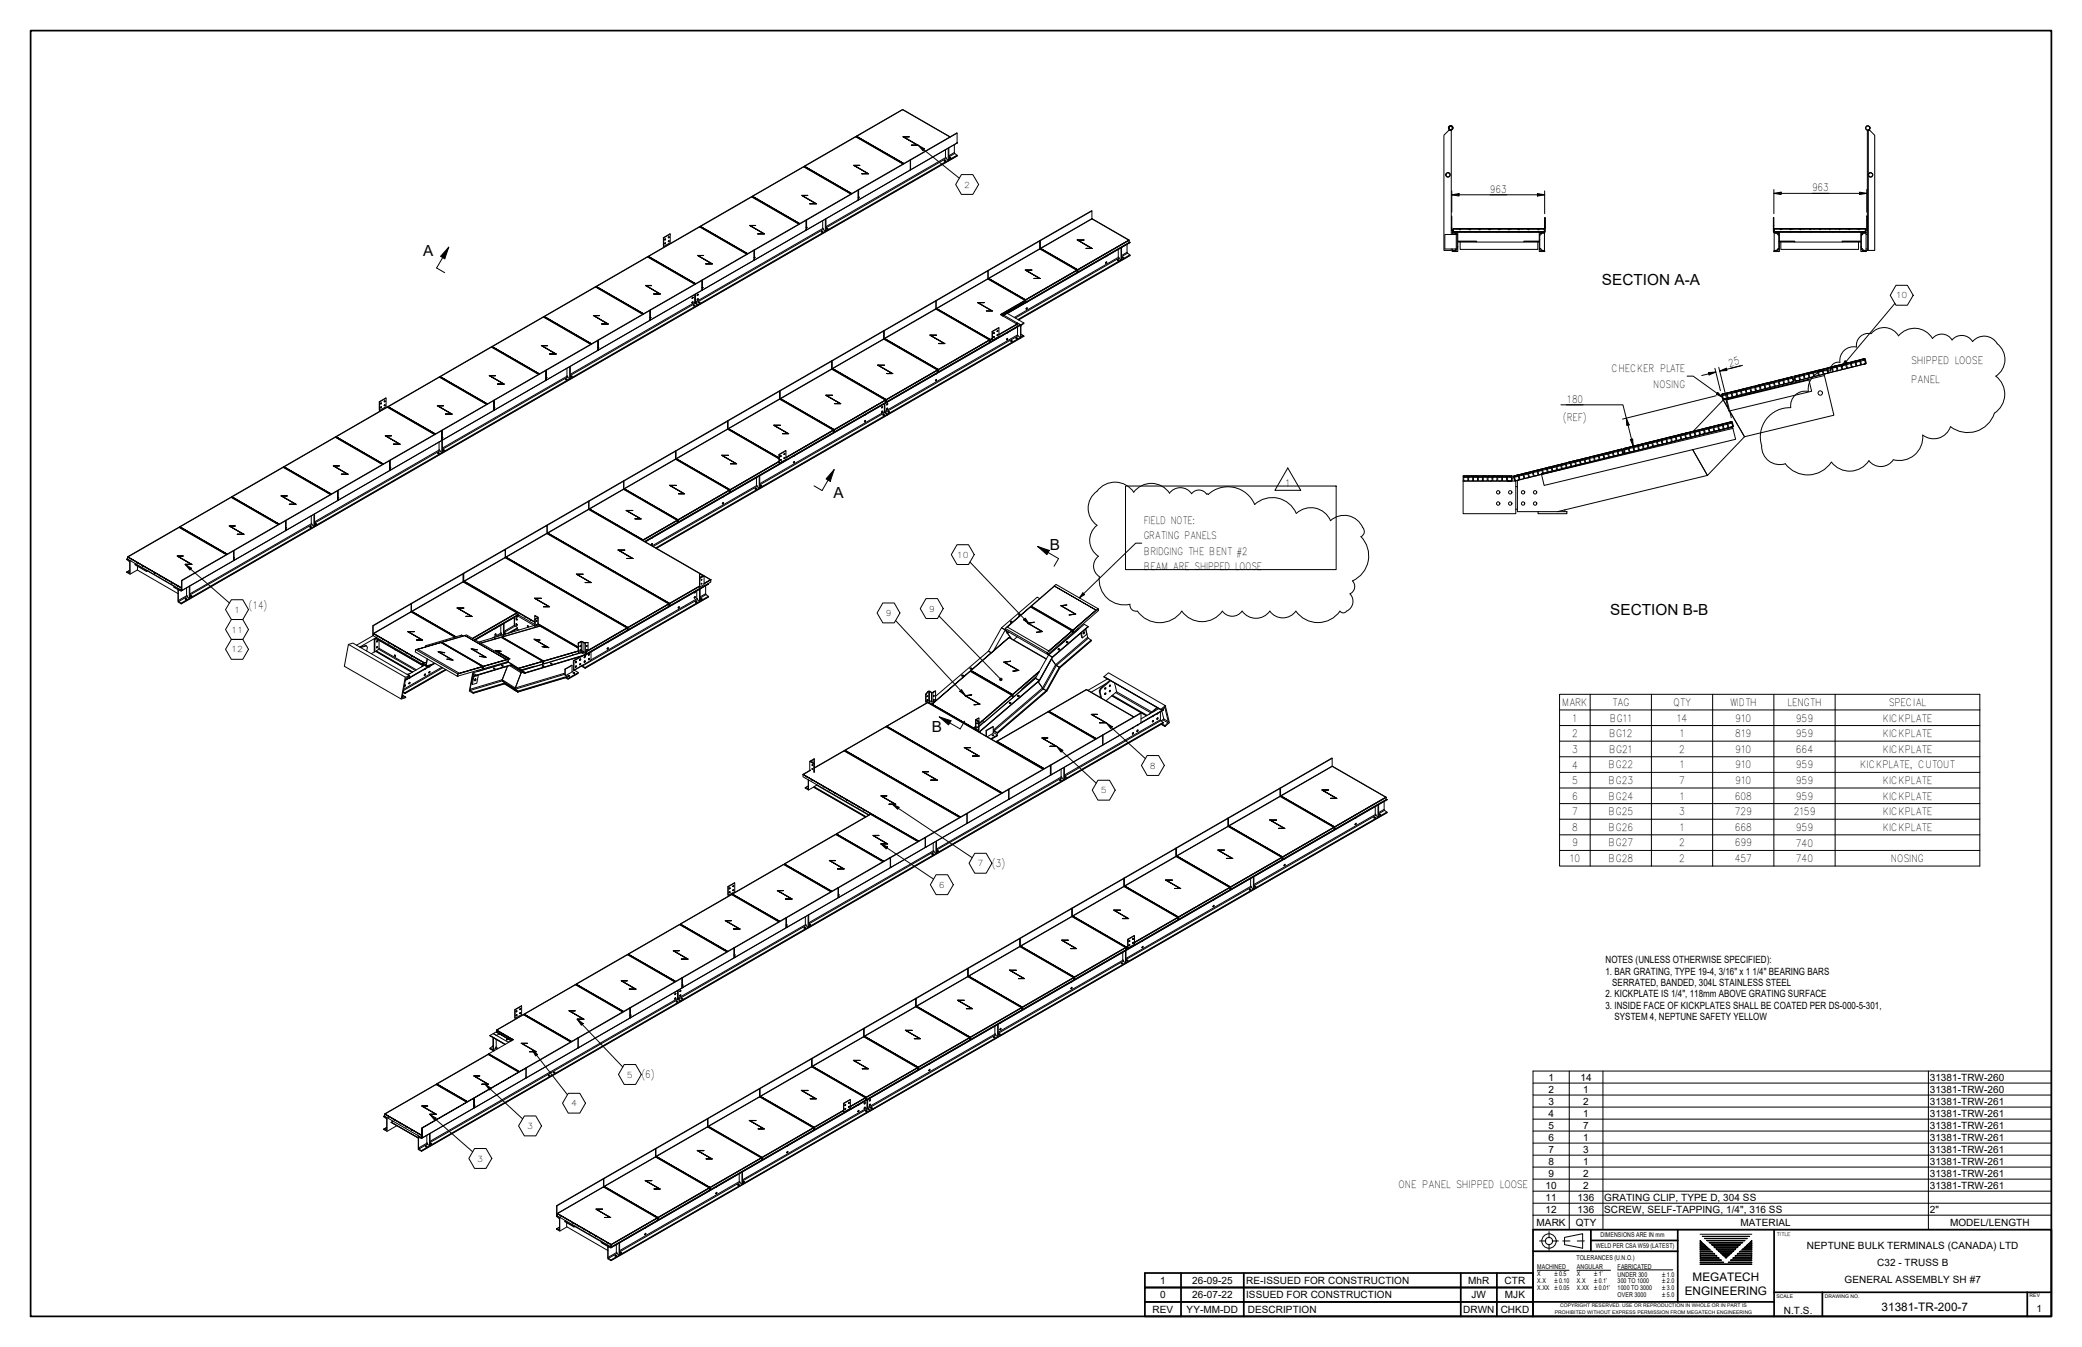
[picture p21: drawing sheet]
<svg xmlns="http://www.w3.org/2000/svg" width="864mm" height="559mm" viewBox="0 0 864 559" stroke-linecap="round" stroke-linejoin="round" font-family="sans-serif">
<defs><g id="words">
<g font-size="6.3">
<text x="175.6" y="106.4">A</text>
<text x="664.5" y="118.2">SECTION A-A</text>
<text x="345.8" y="206.8">A</text>
<text x="435.5" y="228.3">B</text>
<text x="667.9" y="255">SECTION B-B</text>
<text x="386.5" y="303.8">B</text>
</g>
<g font-size="4.9">
<text x="702.1" y="531.6">MEGATECH</text>
<text x="698.8" y="537.1">ENGINEERING</text>
<text x="780.5" y="544">31381-TR-200-7</text>
</g>
<g font-size="4.3">
<text x="618" y="80">963</text>
<text x="751.6" y="79.4">963</text>
<text x="668.5" y="154.4">CHECKER PLATE</text>
<text x="717.3" y="152.1" transform="rotate(-14 717.3 152.1)">25</text>
<text x="685.8" y="160.8">NOSING</text>
<text x="649.7" y="167.1">180</text>
<text x="648.3" y="174.5">(REF)</text>
<text x="103.1" y="252.6">(14)</text>
<text x="411.4" y="359.5">(3)</text>
<text x="266" y="447.1">(6)</text>
</g>
<g font-size="4.2">
<text x="792.8" y="151.2">SHIPPED LOOSE</text>
<text x="792.8" y="158.8">PANEL</text>
<text x="533.2" y="201.9">1</text>
<text x="474.4" y="217.4">FIELD NOTE:</text>
<text x="474.4" y="223.7">GRATING PANELS</text>
<text x="474.4" y="230.1">BRIDGING THE BENT #2</text>
<text x="474.4" y="236.4">BEAM ARE SHIPPED LOOSE</text>
<text x="648" y="292.9">MARK</text>
<text x="668.7" y="292.9">TAG</text>
<text x="694.1" y="292.7">QTY</text>
<text x="717.5" y="292.9">WIDTH</text>
<text x="741.4" y="292.9">LENGTH</text>
<text x="783.4" y="292.9">SPECIAL</text>
<text x="652.3" y="299.3">1</text>
<text x="667.7" y="299.3">BG11</text>
<text x="695.6" y="299.4">14</text>
<text x="719.8" y="299.3">910</text>
<text x="744.9" y="299.3">959</text>
<text x="780.9" y="299.3">KICKPLATE</text>
<text x="652.1" y="305.8">2</text>
<text x="667.4" y="305.8">BG12</text>
<text x="696.8" y="305.8">1</text>
<text x="719.8" y="305.8">819</text>
<text x="744.9" y="305.8">959</text>
<text x="780.9" y="305.8">KICKPLATE</text>
<text x="652.1" y="312.3">3</text>
<text x="667.4" y="312.3">BG21</text>
<text x="696.5" y="312.3">2</text>
<text x="719.8" y="312.3">910</text>
<text x="744.9" y="312.4">664</text>
<text x="780.9" y="312.3">KICKPLATE</text>
<text x="652.1" y="318.9">4</text>
<text x="667.2" y="318.7">BG22</text>
<text x="696.8" y="318.8">1</text>
<text x="719.8" y="318.7">910</text>
<text x="744.9" y="318.7">959</text>
<text x="771.7" y="318.5">KICKPLATE, CUTOUT</text>
<text x="652.1" y="325.2">5</text>
<text x="667.2" y="325.2">BG23</text>
<text x="696.5" y="325.2">7</text>
<text x="719.8" y="325.2">910</text>
<text x="744.9" y="325.2">959</text>
<text x="780.9" y="325.2">KICKPLATE</text>
<text x="652.1" y="331.7">6</text>
<text x="667.2" y="331.8">BG24</text>
<text x="696.8" y="331.7">1</text>
<text x="719.5" y="331.7">608</text>
<text x="744.9" y="331.7">959</text>
<text x="780.9" y="331.7">KICKPLATE</text>
<text x="652.1" y="338.2">7</text>
<text x="667.2" y="338.2">BG25</text>
<text x="696.5" y="338.2">3</text>
<text x="719.5" y="338.2">729</text>
<text x="744" y="338.2">2159</text>
<text x="780.9" y="338.2">KICKPLATE</text>
<text x="652.1" y="344.6">8</text>
<text x="667.2" y="344.6">BG26</text>
<text x="696.8" y="344.7">1</text>
<text x="719.5" y="344.6">668</text>
<text x="744.9" y="344.6">959</text>
<text x="780.9" y="344.6">KICKPLATE</text>
<text x="652.1" y="351.1">9</text>
<text x="667.2" y="351.1">BG27</text>
<text x="696.5" y="351.1">2</text>
<text x="719.5" y="351.1">699</text>
<text x="744.9" y="351.2">740</text>
<text x="651.1" y="357.6">10</text>
<text x="667.2" y="357.6">BG28</text>
<text x="696.5" y="357.6">2</text>
<text x="719.5" y="357.7">457</text>
<text x="744.9" y="357.7">740</text>
<text x="784.4" y="357.6">NOSING</text>
<text x="580.1" y="493">ONE PANEL SHIPPED LOOSE</text>
</g>
<g font-size="4.1">
<text x="665.9" y="399.5">NOTES (UNLESS OTHERWISE SPECIFIED):</text>
<text x="665.9" y="404.3">1. BAR GRATING, TYPE 19-4, 3/16&quot; x 1</text>
<text x="726.9" y="404.3">1/4&quot; BEARING BARS</text>
<text x="665.9" y="413.7">2. KICKPLATE IS 1/4&quot;, 118mm ABOVE GRATING SURFACE</text>
<text x="668.7" y="409">SERRATED, BANDED, 304L STAINLESS STEEL</text>
<text x="665.9" y="418.4">3. INSIDE FACE OF KICKPLATES SHALL BE COATED PER DS-000-5-301,</text>
<text x="669.7" y="423.2">SYSTEM 4, NEPTUNE SAFETY YELLOW</text>
<text x="642.2" y="448.3">1</text>
<text x="655.6" y="448.3">14</text>
<text x="800.4" y="448.3">31381-TRW-260</text>
<text x="642.2" y="453.3">2</text>
<text x="656.7" y="453.3">1</text>
<text x="800.4" y="453.3">31381-TRW-260</text>
<text x="642.2" y="458.3">3</text>
<text x="656.7" y="458.3">2</text>
<text x="800.4" y="458.3">31381-TRW-261</text>
<text x="642.2" y="463.3">4</text>
<text x="656.7" y="463.3">1</text>
<text x="800.4" y="463.3">31381-TRW-261</text>
<text x="642.2" y="468.2">5</text>
<text x="642.2" y="473.2">6</text>
<text x="656.7" y="468.2">7</text>
<text x="656.7" y="473.2">1</text>
<text x="800.4" y="468.2">31381-TRW-261</text>
<text x="800.4" y="473.2">31381-TRW-261</text>
<text x="642.2" y="478.2">7</text>
<text x="656.7" y="478.2">3</text>
<text x="800.4" y="478.2">31381-TRW-261</text>
<text x="642.2" y="483.2">8</text>
<text x="656.7" y="483.2">1</text>
<text x="800.4" y="483.2">31381-TRW-261</text>
<text x="642.2" y="488.2">9</text>
<text x="656.7" y="488.2">2</text>
<text x="800.4" y="488.2">31381-TRW-261</text>
<text x="641.1" y="493.2">10</text>
<text x="656.7" y="493.2">2</text>
<text x="800.4" y="493.2">31381-TRW-261</text>
<text x="641.1" y="498.1">11</text>
<text x="641.1" y="503.1">12</text>
<text x="654.4" y="498.1">136</text>
<text x="654.4" y="503.1">136</text>
<text x="665.4" y="498.2">GRATING CLIP, TYPE D, 304 SS</text>
<text x="665.4" y="503.1">SCREW, SELF-TAPPING, 1/4&quot;, 316 SS</text>
<text x="800.4" y="503.1">2&quot;</text>
<text x="637.3" y="508.6">MARK</text>
<text x="653.6" y="508.6">QTY</text>
<text x="721.9" y="508.6">MATERIAL</text>
<text x="808.9" y="508.6">MODEL/LENGTH</text>
<text x="749.5" y="518.1">NEPTUNE BULK TERMINALS (CANADA) LTD</text>
<text x="778.6" y="525.1">C32 - TRUSS B</text>
<text x="481.2" y="532.6">1</text>
<text x="494.5" y="532.6">26-09-25</text>
<text x="516.9" y="532.6">RE-ISSUED FOR CONSTRUCTION</text>
<text x="609" y="532.6">MhR</text>
<text x="624.1" y="532.6">CTR</text>
<text x="765.1" y="532.1">GENERAL ASSEMBLY SH #7</text>
<text x="481.2" y="538.6">0</text>
<text x="494.5" y="538.6">26-07-22</text>
<text x="516.9" y="538.6">ISSUED FOR CONSTRUCTION</text>
<text x="610.4" y="538.6">JW</text>
<text x="624.2" y="538.6">MJK</text>
<text x="478.1" y="544.6">REV</text>
<text x="492.2" y="544.6">YY-MM-DD</text>
<text x="517.6" y="544.6">DESCRIPTION</text>
<text x="606.9" y="544.6">DRWN</text>
<text x="622.5" y="544.6">CHKD</text>
<text x="739.9" y="545">N.T.S.</text>
<text x="844.7" y="544.4">1</text>
</g>
<g font-size="3.4">
<text x="399.9" y="77.8">2</text>
<text x="786.3" y="123.8">10</text>
<text x="396.9" y="231.4">10</text>
<text x="97.1" y="254.2">1</text>
<text x="367.3" y="255.6">9</text>
<text x="385.3" y="253.7">9</text>
<text x="95.9" y="262.4">11</text>
<text x="95.9" y="270.7">12</text>
<text x="477" y="318.9">8</text>
<text x="456.6" y="329.1">5</text>
<text x="405.5" y="359.4">7</text>
<text x="389.4" y="368.3">6</text>
<text x="260.1" y="447">5</text>
<text x="236.9" y="458.9">4</text>
<text x="218.7" y="468.4">3</text>
<text x="198" y="481.9">3</text>
</g>
<g font-size="2.8">
<text x="663.9" y="513.3">DIMENSIONS ARE IN mm</text>
<text x="661.9" y="517.9">WELD PER CSA W59 (LATEST)</text>
<text x="637.7" y="526.5">MACHINED</text>
<text x="653.9" y="522.6">TOLERANCES (U.N.O.)</text>
<text x="654.1" y="526.5">ANGULAR</text>
<text x="671" y="526.3">FABRICATED</text>
<text x="637.7" y="529.3">X</text>
<text x="637.7" y="532.2">X.X</text>
<text x="654.1" y="529.3">X</text>
<text x="654.1" y="532.2">X.X</text>
<text x="671" y="529.6">UNDER 300</text>
<text x="671" y="532.4">300 TO 1000</text>
<text x="637.7" y="535">X.XX</text>
<text x="654.1" y="535">X.XX</text>
<text x="671" y="535.2">1000 TO 3000</text>
<text x="671" y="538">OVER 3000</text>
</g>
<g font-size="2.6">
<text x="644.8" y="529.3">±0.5</text>
<text x="644.8" y="532.2">±0.10</text>
<text x="661.2" y="529.3">±1°</text>
<text x="661.2" y="532.2">±0.1°</text>
<text x="689.5" y="529.6">±1.0</text>
<text x="689.5" y="532.4">±2.0</text>
<text x="644.8" y="535">±0.05</text>
<text x="661.2" y="535">±0.01°</text>
<text x="689.5" y="535.2">±3.0</text>
<text x="689.5" y="538">±5.0</text>
</g>
<g font-size="2.1">
<text x="736.9" y="512.7">TITLE</text>
<text x="736.9" y="538.6">SCALE</text>
<text x="756.9" y="538.6">DRAWING NO.</text>
<text x="841.9" y="538.1">REV</text>
<text x="644.9" y="545.1">PROHIBITED WITHOUT EXPRESS PERMISSION FROM MEGATECH ENGINEERING</text>
<text x="647.2" y="542.4">COPYRIGHT RESERVED. USE OR REPRODUCTION IN WHOLE OR IN PART IS</text>
</g>
</g></defs>
<!-- layer: O1 -->
<g fill="none" stroke="#000" stroke-width=".41">
<path d="M397.1 59.2l-.1 .1M601 53.2l-.1 .1M602 52.2l-.1 .1M774.3 52.3l.1 .1M775.2 53.8l.1 .1M377.7 70.4l-.1 .1M392.3 65.3l-49.7 28.7M392.6 65.7l-50 28.8M395.9 63.3l-2.3 1.3M396 63.7l-2.4 1.4M397 64.4l-107.4 62M397.1 64.6l-107.5 62"/>
<path d="M600.9 71.6l.6 .7M775.9 71.6l-.8 .5M275.7 99.4l.1 .1M275.8 99.4h.2M277.5 98.6h-.1M334.5 95.4h-.1M341.4 94.7l-52.9 30.6M341.6 95.1l-53 30.6M356.1 82.9l-.1 .1M602 94.4l.2 .1M602 90.7l.2 .1M602.8 95.5l-.2 .2"/>
<path d="M602.9 96.2h.1M604.2 95h.1M604.6 96.2l-.4 .7M605.3 95l.2 .2M607.4 96.2h.1M608.7 95h.1M609.4 95l.2 .2M611.9 96.2h.1M613.2 95h.1M613.5 95l.1 .2M616.4 96.2h.1M617.5 95l.2 .2"/>
<path d="M617.6 95h.1M620.9 96.2h.1M621.6 95l.1 .2M622.1 95h.1M625.3 96.2h.1M625.6 95l.2 .2M626.6 95h.1M629.7 95l.2 .2M629.8 96.2h.1M631.1 95h.1M633.8 95l.1 .2M634.3 96.2h.1"/>
<path d="M635.6 95h.1M637.8 95.1l.2 .1M638.7 99.5l-.2 .1M638.9 96.2h.1M640.1 95h.1M641 94.1l-.3 .2M735.8 93.5l-.2 .3M736.5 96.2l-.2 .4M737.6 96.2h.1M738.1 99.9l-.3 .4M738.5 95l.2 .2M738.9 95h.1"/>
<path d="M742.1 96.2h.1M742.6 95l.2 .2M743.4 95h.1M746.6 96.2h.1M746.6 95l.2 .2M747.9 95h.1M750.7 95l.2 .2M751.1 96.2h.1M752.3 95h.1M754.8 95l.2 .2M755.6 96.2h.1M756.8 95h.1"/>
<path d="M758.9 95l.2 .1M760.1 96.2h.1M761.3 95h.1M762.9 95l.2 .2M764.5 96.2h.1M765.8 95h.1M767 95l.2 .2M769 96.2h.1M770.3 95h.1M771 95l.2 .2M772 96.2l.4 .7M773.5 96.2h.1"/>
<path d="M773.9 95.8l-.2 .2M774.3 94.9l.3 .1M774.3 91.2l.3 .2M275.7 101l.1 .1M275.8 101l.2 .1M277.2 100.2h.2M277.3 100.1l.2 .1M312.9 107.8l-.1 .1M464 106.7l-43.3 25M464.2 107.1l-43.1 24.9M467.5 104.6l-2.3 1.4M467.7 105l-2.5 1.5"/>
<path d="M468.6 105.7l-46.4 26.8M468.7 106l-46.3 26.7M468.7 100.6l-50.9 29.4M603.8 103.8l-.3 .6M604.7 102.4l-.3 .3M638.7 103.2l-.2 .1M771.9 102.4l.2 .3M772.7 103.8l.3 .6M269.7 132.8h-.1M288.2 125.4l-51.6 29.9M288.4 125.8l-51.8 30M289.3 126.5l-214.2 123.7"/>
<path d="M289.4 126.7l-214.2 123.7M291.3 120.3l-.1 .1M412.1 138.3l.1 .1M412.1 140h.1M412.2 138.3h.1M412.2 139.9l.1 .1M413.6 137.4l.1 .1M413.6 139.1h.1M413.7 137.4l.2 .1M413.7 139l.2 .1M416.4 130.8l-.4 .3M422.1 138.9l-55.1 31.8"/>
<path d="M422.3 139.3l-55.1 31.8M423.2 140l-55 31.8M423.3 134.9l-55 31.7M423.5 138.7l1.1 .7M423.5 139.6l.1 .1M226.6 157.7h-.2M235.3 156l-51.8 29.9M235.5 156.4l-52 30M248.2 145.2l-.2 .1M423.3 140.2l-55 31.8M730.5 159.5h.1M734.1 158.6h.1"/>
<path d="M737.7 157.7l.1 .1M739.5 159.5h.1M741.3 156.8h.1M741.4 156.9l.4 .5M743.1 158.6h.1M743.5 157.1l.5 .4M744.6 157.1l-.3 .1M745.5 157.9h.1M746.7 157.3l-.3 .1M748.5 156.2l-.3 .2M750.3 155.2l-.2 .1M752.2 154.1l-.4 .2"/>
<path d="M756.7 155.2h.1M758.4 154.2l-.3 .1M760.2 153.2l-.3 .1M762 152.1l-.3 .2M763.2 150.3a3.2 3.2 0 0 0-3.9 3.6 7.7 7.7 0 0 0-9.2 8.5 6 6 0 0 0-7.3 6.7 12.2 12.2 0 0 0-12.1 15.8M763.3 151.3h.1M767.8 152.4h.1M768.2 152.2l-.3 .2M770 151.1l-.3 .2M770.1 144a5.7 5.7 0 0 0-6.9 6.3M771.9 150.1l-.3 .1M773.7 149l-.3 .2"/>
<path d="M828.4 142.6a8.2 8.2 0 0 1-.5 13.5 9.4 9.4 0 0 1-.7 15.3M828.4 142.5a6.2 6.2 0 0 0-10.2-.8 5.2 5.2 0 0 0-8.5-.6 4.9 4.9 0 0 0-8.1-.7 8.6 8.6 0 0 0-14.1-1.1 7 7 0 0 0-11.4-.9 5 5 0 0 0-6.1 5.6M157.9 169.1l.1 .1M157.9 167.5l.1 .1M157.9 169l.2 .1M157.9 167.4l.2 .1M159.4 168.2l.1 .1M159.4 166.6l.1 .1M159.5 168.1l.1 .1M159.5 166.5l.1 .1M205 170.1l-.1 .1M366.8 170.8l-51.7 29.9"/>
<path d="M367 171.2l-51.9 30M367.9 171.9l-95.9 55.4M368 172.1l-95.8 55.3M368 166.8l-100.4 57.9M702.9 178.9l-.2 .3M703.2 178.7h.1M707.2 179.2l-.3 .3M708.8 177.5l-.2 .3M709.2 177.2h.1M712.2 178.6h.1M713.1 177.8l-.3 .3M714.7 176.1l-.2 .3"/>
<path d="M715.1 175.7h.1M716.2 163.1l.2 .2M717.9 164.8h.1M718.2 177.1h.1M718.9 176.4l-.2 .3M719.8 162.2h.1M720 162.4l.4 .5M721.5 164h.1M723.3 161.3h.1M724 162l.5 .4M725.1 163.1h.1M726.9 160.4h.1"/>
<path d="M728 161.5l.5 .4M728.7 162.1h.1M732.1 161l.2 .2M735.9 160.4h.1M809.1 177a7.3 7.3 0 0 1-11.6 3.5M827.3 171.4a11.6 11.6 0 0 1-18.2 5.6M161.8 195.1l-.1 .1M182.3 186.6l-51.8 29.9M182.5 187l-52 30M183.4 182.6l-.1 .1M323.7 191l.1 .1M323.7 189.4h.1"/>
<path d="M323.8 190.9l.1 .1M323.8 189.3l.1 .1M325.2 190.1l.1 .1M325.2 188.5l.1 .1M325.3 190l.2 .1M325.3 188.4l.2 .1M607.3 199.6h.1M608.5 197.4h.1M611.2 199.2l-.2 .4M612.2 197.4h.1M614.6 199.6h.1M615.2 198.5l-.3 .6"/>
<path d="M615.8 197.4h.1M618.3 199.6h.1M619.2 198l-.3 .5M619.5 197.4h.1M622 199.6h.1M623.2 197.4l-.3 .5M625.6 199.6h.1M626.8 197.4h.1M627.3 198.2l-.3 .6M627.8 198l.6 1M629.4 197.1h.1M630 198.1l.5 .9"/>
<path d="M632.6 196.3h.1M633.7 198.2h.1M635.8 195.5l.1 .2M636.9 197.4h.1M639 194.7h.1M639.8 196.2l.3 .4M642.2 193.9h.1M643.3 195.8h.1M645.4 193.1l.4 .7M646.5 195h.1M648.6 192.3h.1M649.7 194.2h.1"/>
<path d="M651.8 191.5h.1M652.9 193.4h.1M655 190.7h.1M655.1 190.8l.6 1M656.1 192.6h.1M658.2 189.9h.1M659.3 191.8h.1M661.4 189.1h.1M662.5 191h.1M664.6 188.3h.1M665 188.9l.6 1M665.7 190.2h.1"/>
<path d="M667.9 187.5h.1M669 189.4h.1M671 186.7h.1M672.1 188.6h.1M672.7 186.8l.6 1M673.9 187l-.3 .2M676.4 187.6h.1M677.8 186.1l-.3 .3M679.2 184.7h.1M682.3 186.1h.1M683.7 184.7l-.3 .3M685.2 183.2l-.1 .1"/>
<path d="M688.3 184.6h.1M689.6 183.3l-.3 .3M691.2 181.7l-.2 .2M694.3 183.1h.1M695.4 181.9l-.2 .3M697.1 180.3l-.3 .3M697.2 180.2h.1M700.3 181.6h.1M701.3 180.6l-.3 .2M706.2 180.1h.1M730.7 184.9a7.5 7.5 0 0 0 9.8 7.5 11.7 11.7 0 0 0 19.1-.7M775.2 191.1a9.5 9.5 0 0 1-15.5 .6"/>
<path d="M797.5 180.5a9.7 9.7 0 0 1-12.2 10.2 6.2 6.2 0 0 1-10.1 .4M129.2 217.2l-50.5 29.2M129.5 217.6l-50.8 29.2M140.2 207.6h-.1M313.9 201.4l-43.4 25M314.1 201.8l-43.2 24.9M494.3 204.8a3.8 3.8 0 0 1 6.1 .2l.7 .2a12 12 0 0 1 19.3 4.1 10.8 10.8 0 0 1 17.3 3.7M494.3 204.8a5.6 5.6 0 0 0-9.2-.2 9.1 9.1 0 0 0-14.8-.4 9.3 9.3 0 0 0-15.3-.4 8.6 8.6 0 0 0 0 14.1 7.9 7.9 0 0 0 .6 12.9 5.1 5.1 0 0 0 .4 8.4M537.7 213a8.8 8.8 0 0 1 14.2 3 8.4 8.4 0 0 1 14 4.9l-.6 1.2-.8 .5a11.4 11.4 0 0 1-3.5 18.4 3.3 3.3 0 0 1-1 5.3 4.7 4.7 0 0 1-1.7 7.5l-1.5 .4-1-.7a11.2 11.2 0 0 1-18.3 0M53.8 237.5l-.2 .1M53.8 236.6l-1.1 .7M97 232.5h-.1"/>
<path d="M118.6 220l-.1 .1M290.2 238.1v1.8M290.2 240v3.5M291.5 238.8v.3M456 239.2a10.4 10.4 0 0 0 12.7 11.5M74.2 244.8l-.2 .1M75.4 244.9l-.2 .2M77.6 247.1l-3.6 2M77.7 247.4l-3.5 2.1M213.4 259.4l-4.3 2.5M213.7 259.7l-4.6 2.7M214.4 255.9h-.2"/>
<path d="M215.1 255.1l-18 10.4M223 256.1v.2M223.1 256.3v3.6M289.2 248.3l-44 25.4M289.4 248.7l-47.7 27.5M292.7 246.3l-2.3 1.3M292.9 246.7l-2.5 1.4M293.8 247.4l-51.2 29.5M293.9 247.6l-51.2 29.5M293.9 242.2l-51.2 29.6M468.7 250.7a2.56 2.56 0 0 0 3.1 2.8 11.2 11.2 0 0 0 18.4 0 10.3 10.3 0 0 0 16.8 0M507 253.5a5 5 0 0 0 8.2 0"/>
<path d="M515.2 253.5a7 7 0 0 0 11.5 0 6.6 6.6 0 0 0 10.8 0M156 270.2l15 8.7M156 264.9l19.5 11.2M156.1 270l15.1 8.8M157.1 269.3l15.2 8.8M157.2 268.9l15.5 9M176.7 275.5l-.2 .1M176.9 274.7l-1.6 .5M179.9 275.4l-11.8 6.8M183.2 276.8l-15.7 9.1M183.6 277.1l-16.3 9.4M184.7 277.7l-16.8 9.7"/>
<path d="M185 277.8l-17 9.8M196.6 280l-.5 .1M207.9 262.6l-3.6 2M208.1 263l-2 1.1M211.4 276.1l4.8 3 .5-.2M211.9 276l4.6 2.9M212.3 275.9l5.4 3.4M214.6 260.5l-4 2.3M214.6 260.7l-3.1 1.8M234 279.4l-20.3 6-5.4-3.4-13.3 4M234.1 279.8l-20.3 6.1-5.4-3.5-13.2 4M241.1 266.2v3.8"/>
<path d="M241.4 266.2v3.8M242.2 266.7v3.8M242.7 271.7l-24.8 7.4-5.4-3.3-14.8 4.4M242.8 266.7v3.8M418.5 262.2l-.6 .5M451.1 264.4l-13.2 11.4-5.5 9.6-20.2 17.3M451.3 260l-14.8 12.7-5.4 9.7-24.8 21.2M451.4 264.8l-13.2 11.3-5.4 9.7-20.3 17.3M452.5 265.6l-13.1 11.2-5.4 9.7-20.4 17.4M452.7 265.7l-13.2 11.3-5.4 9.7-20.4 17.4M166.9 289.2l.1 .1M167 288.5l1.2 .7"/>
<path d="M235.2 280.6l-20.4 6.1-5.4-3.4-13.2 4M235.2 280.9l-20.4 6.1-5.4-3.5-13.1 4M385.2 286.9v3.8M385.5 286.9v3.8M386.4 287.4v3.8M387 287.4v3.8M404.8 298.8v3.5M404.9 298.6v.1M458 280.8l23.5 13.6M461.2 288.6l14.4 8.3M461.4 288.4l14.4 8.4M462.7 287.3l14.6 8.4"/>
<path d="M463.2 287l14.5 8.4M481.3 298.6l-39.8 23M481.5 299l-40 23.1M482.3 298.6l2.1 1.2M482.4 299.7l-200 115.5M482.5 299.9l-200 115.5M482.5 294.5l-9.2 5.4M482.7 298.2l1.9 1.1M483 293.6l.2 .1M336.4 315.7v.3M337.7 315v1.7M337.7 316.9v3.5"/>
<path d="M406.6 303.4v.6M457.5 309l-.1 .1M481.7 300.4l1.5 .9M482 300.3l1.3 .7M335.2 327l-.2 .2M335.2 326.1l-1.1 .7M337.7 326.6l21.3 12.3M337.7 326.4l21.5 12.4M338.7 325.7l21.6 12.5M418.5 331.5l-.1 .1M435.9 321.5l-.2 .1M440.3 322.3l-51.8 29.9"/>
<path d="M440.5 322.7l-52 30M570.6 337.8l-50.5 29.1M570.8 338.2l-50.7 29.3M574.1 335.8l-2.3 1.3M574.3 336.2l-2.5 1.4M575.2 336.9l-214.2 123.7M575.4 337.1l-214.3 123.7M575.4 331.7l-214.3 123.7M369.4 359.9h-.1M383.8 351.5v.1M387.3 352.9l-51.9 29.9M387.4 353.3l-52 30"/>
<path d="M401.2 341.5l-.1 .1M302.4 370.2l.2 .1M302.4 368.6l.2 .1M302.6 370.2l.1 .1M302.6 368.6h.1M304 369.4h.1M304.1 369.3l.1 .1M304.2 367.7l-.1 .1M347.8 372.3l-.1 .1M518.9 367.7l-51.8 29.9M519.1 368l-52 30.1M304.6 397.3h-.1"/>
<path d="M326.2 384.8l-.1 .1M334.2 383.5l-52.9 30.6M334.4 383.9l-52.9 30.6M465.9 398.3l-51.8 29.9M466 398.7l-51.9 30M468.2 392.1l.2 .1M468.2 390.5l.2 .1M468.4 392l.1 .1M468.4 390.4l.1 .1M469.8 391.2l.1 .1M469.9 391.2h.2M470.1 389.6l-.2 .1"/>
<path d="M214.1 419.7h.1M214.2 419.6l.1 .1M215.6 418.8h.1M215.7 418.7l.2 .1M281.1 414.2l-102.7 59.3M281.2 414.6l-102.8 59.4M282.2 415.3l-107.4 62.1M282.3 415.5l-107.5 62M283 409.7l-.1 .1M203.2 435l1.7 .9M203.2 429.6l6.3 3.7M203.3 434.8l1.8 1"/>
<path d="M204.3 434.1l.2 .1M205.5 434.8l.7 .4M205.7 434.4l.9 .5M210.4 430.9h-.1M214.1 421.3l.1 .1M214.2 421.2l.1 .1M215.6 420.4l.1 .1M215.7 420.3l.2 .1M239.8 434.7h-.1M261.4 422.2l-.1 .1M412.8 428.9l-52.9 30.6M413 429.3l-52.9 30.6"/>
<path d="M196.7 459.6l-.1 .1M218.2 447.1l-.1 .1M350.4 458.6h.2M350.5 458.5l.2 .1M352 457.7l.1 .1M352 459.3l.1 .1M352.1 457.6l.1 .1M352.1 459.2l.1 .1M359.7 459.6l-51.7 29.9M359.8 460l-51.8 29.9M360.8 455.5l-107.4 62.1M160.4 468.6l-.2 .2"/>
<path d="M160.4 467.7l-1.1 .7M162.3 465.6l11.2 6.5M173.9 471.9l-.3 .2M175.1 472.1l-.3 .1M177.2 474.2l-3.6 2M177.4 474.6l-3.6 2M350.4 460.2h.2M350.5 460.1l.2 .1M360.8 460.7l-107.4 62M360.8 460.9l-107.4 62M306.7 490.1l-49.7 28.7M307 490.5l-50 28.8"/>
<path d="M232.1 510l-.2 .1M232.1 509.1l-1.2 .7M252.5 517.3l-.3 .1M255.8 519.6l-3.6 2M256 519.9l-3.6 2.1"/>
</g>
<!-- layer: O4 -->
<g fill="none" stroke="#000" stroke-width=".41">
<path d="M355.2 56.5l19.3-11 19.6 11.3M355.3 56.6l19.1-11.1 19.6 11.3M355.3 56.6l-.1 .2M355.3 56.6l19.5 11.3M356.7 57.6l.1 .1M359.1 59l.1 .1M374.6 56.7h2.5M374.8 56.8l6 3.4h-2.8h2.8M377.1 56.7v.1M377.1 56.8h-2.3h2.3M395.9 60v3.4l1.2 1.3-107.5 62-1.1-1.3v-3.4M397 55.2l-19.3 11.2"/>
<path d="M397 59.1h.1M397.1 59.1l-107.5 62.2M397.1 59.1l-.1 .1M600.8 53.1a.95 .95 0 0 1 .9-1 .95 .95 0 0 1 1 1M600.9 53.1a.83 .83 0 0 0 .8 .8 .83 .83 0 0 0 .9-.8M775 54.1h.6l2 2v47.8h-2.6M333.8 69l-.2 .3M333.8 69l19.4 11.3M335.1 70.1h.1M337.5 71.5h.2M339.9 72.9h.1M342.3 74.3h.1"/>
<path d="M344.7 75.6l.1 .1M347.1 77l.1 .1M349.5 78.4h.1M351.9 79.8h.1M354.1 68.6h2.5M354.3 68.6l6 3.5M356 78.7l.2 4.2-.2-4.2 21.6-12.2v4l-21.4 12.4M356 78.9l-21.4 12.4M356.6 68.6h-2.3h2.3M360 72l-5.9-3.4 5.9 3.4-2.5 .1M360.3 72.1h-2.8h2.8M361.5 60.4l.2 .1"/>
<path d="M363.9 61.8h.1M366.3 63.2h.1M368.7 64.5l.1 .1M371.1 65.9l.1 .1M373.5 67.3l.1 .1M374.5 68l-19.5-11.2-21.2 12.2M374.6 68l-19.8-11.3-21.2 12.2M374.9 67.8l-19.6-11.2 19.6 11.2M377.6 66.3v4.1M377.6 70.4h.1M377.7 70.4l19.3-11.1v-4.1l-40.8 23.6M380.6 60.2l-6-3.5 6 3.5h-2.6"/>
<path d="M391.7 66.9h.5M393.3 61.5v5M393.6 61.3v5l-.3 .2-1.1-1.3v-3.1M393.8 65.7h.5M275.2 98.6l.1 3.6zM275.2 98.6l2.8-1.5v3.6l-2.7 1.5M276 99.1l-.3 .4 .4-.2-.1-.2-.3 .3M277.2 98.6h.1M277.3 98.5l-.1 .1M277.5 98.2l-.3 .4 .4-.1v-.3l-.3 .3M277.5 99.8l-.3 .4 .4-.1-.1-.3-.3 .4M278 97.1l-2.7 1.6"/>
<path d="M290.6 93.9l-.2 .3M290.6 93.9l19.4 11.4M291.9 95l.2 .1M294.3 96.4l.2 .1M296.7 97.8l.1 .1M299.1 99.2h.2M310.9 93.5h2.5M311.1 93.6l6 3.4M312.2 81.4l-.2 .3M312.2 81.4l19.4 11.4M313.4 93.5v.1M313.4 93.6h-2.3h2.3"/>
<path d="M313.5 82.6h.1M315.9 83.9l.2 .1M316.9 96.9l-6-3.4 6 3.4-2.6 .1M317.1 97h-2.8h2.8M318.3 85.3l.1 .1M320.7 86.7l.1 .1M323.1 88.1l.1 .1M325.5 89.5h.1M327.9 90.8l.1 .1M330.3 92.2l.1 .1M331.3 93l-19.5-11.3-21.2 12.2M331.5 92.9l-19.8-11.3-21.3 12.3"/>
<path d="M331.7 92.8l-19.5-11.4 19.5 11.4M332.5 81l2.5 .1M332.7 81.1l6 3.4M334.4 91.2l.2 4.2-.2-4.2 21.6-12.3v4.1l-21.4 12.4M334.4 91.4l-21.4 12.4M334.4 95.3h.1M335 81.1h-2.3h2.3M338.5 84.5l-6-3.5 6 3.5h-2.6M338.7 84.5h-2.8h2.8M340.7 96.3h.5M342.3 90.9v5M342.6 90.7v5.1l-.3 .1-1.1-1.3v-3.1"/>
<path d="M342.9 95.1h.5M352.9 80.5l-19.5-11.3-21.2 12.2M353.1 80.4l-19.9-11.2-21.2 12.2M353.3 80.3l-19.5-11.3 19.5 11.3M356 82.8v.1M431.3 99.9l-21.6 12.3M431.5 99.9l-.2 3.4M446.8 99.5l2.8 .1M447.1 99.6l6 3.5M452.9 90.8l-21.3 12.2 15.3 9-.2 .7M452.9 90.8v-3.3l-21.4 12.4v3.4M452.9 87.5l-21.6 12.3"/>
<path d="M452.9 90.8l15.3 8.9M452.9 90.8l-21.2 12.3M468.2 99.7l.1 .9-21.2 12.2-.1-.9M468.2 99.7l-21.2 12.2-15.3-8.8 15.3 8.8M468.2 99.7l-11.3 6.5M468.3 99.6l-21.2 12.4M602 89.6v-35.5h-1l-2.1 2v47.8h3.1v-.6M602 89.6h.2v6.1h-.2zM602 95.7v1.6M602.5 96.6v.7M602.6 95l.2 1.2zM602.8 96.2h37.7z"/>
<path d="M602.8 95h37.7zM603.9 96.8l.1 .5M604.1 97.3h-4.8v6h4.8v-6l.3-.1-.3-.4-1.6-.2-.1-.4h2.3v8.2h-2.3l.1-.4M604.4 97.2v6.3l-1.9 .5M605.3 95l.2 .3zM609.4 95l.2 .3zM613.5 95l.1 .3zM617.5 95l.2 .3zM621.6 95l.1 .3zM625.6 95l.2 .3zM629.7 95l.2 .3zM633.8 95l.1 .3z"/>
<path d="M637.8 95l.2 .3zM638.7 97.2v6.3l1.9 .5M638.7 97.5l.5-.2 .1-.5 1.3-.2v7.4M640.6 96.6l-1.6 .2-.3 .4M640.6 96.6l.2-.4h-2.3v8.2h2.3l-.2-.4M640.7 90.2h.3v6h-.5zM735.6 90.2h.2l.2 6h-.4zM735.8 96.4l2.3-.2v8.2l-2.3-.2M735.8 96.4l1.7 .4 .4 .4M736 96.2h37.7zM736 95h37.7zM737.8 97.2v6.1"/>
<path d="M737.8 97.5l-.4-.2-.2-.5-1.3-.2v7.4l1.3-.2 .2-.5 .4-.3M738.4 95.1l.1 .1M738.6 95l.1 .3zM738.6 95.3h.1M738.8 95.1h.1M742.5 95.1v.1M742.7 95v.3zM742.7 95.3h.1M742.9 95.1h.1M746.5 95.1l.1 .1M746.7 95l.1 .3zM746.8 95.3h.1"/>
<path d="M746.9 95.1h.1M750.6 95.1l.1 .1M750.8 95l.1 .3zM750.8 95.3h.1M751 95.1h.1M754.7 95.1v.1M754.8 95l.1 .3zM754.9 95.3h.1M755.1 95.1h.1M758.7 95.1l.1 .1M758.9 95l.1 .3zM759 95.3h.1"/>
<path d="M759.1 95.1h.1M762.8 95.1v.1M763 95l.1 .3zM763 95.3h.1M763.2 95.1h.1M766.9 95.1v.1M767 95l.1 .3zM767.1 95.3h.1M767.2 95.1h.1M770.9 95.1l.1 .1M771.1 95l.1 .3zM771.1 95.3h.1"/>
<path d="M771.3 95.1h.1M772.1 97.2v6.3l1.9 .5M772.1 97.5l.5-.2 .1-.5 1.3-.2v7.4M772.5 97.3l-.4-.1 .1-.3 1.8-.3 .1-.4h-2.2v8.2h2.2l-.1-.4M773.7 95h.2v1.2h-.2zM774 97.3h.6M774.3 89.6h.3v6.1h-.3zM774.6 89.6v-35.5h.4v49.8h-.4v-8.2M247.4 118.9l-.1 .2M247.4 118.9l19.4 11.3M248.8 120h.1M267.7 118.4l2.6 .1"/>
<path d="M268 118.5l5.9 3.5M269 106.4l-.1 .2M269 106.4l19.4 11.4M270.3 118.5h-2.3h2.3M270.3 107.5l.2 .1M272.8 108.9h.1M275.1 110.2l.2 .1M276 100.7l-.3 .4 .3-.1 .1-.3-.4 .3M277.5 111.6l.2 .1M279.9 113l.1 .1M282.3 114.4l.1 .1M284.7 115.8l.1 .1"/>
<path d="M287.1 117.2h.1M288.2 117.9l-19.6-11.3-21.2 12.3M288.3 117.9l-19.8-11.3-21.2 12.2M288.5 117.7l-19.5-11.3 19.5 11.3M289.3 106h2.5M289.6 106l5.9 3.5M291.2 116.2l.1 4.1-.1-4.1 21.6-12.4v4.1l-21.5 12.4M291.2 116.3l-21.5 12.4M291.8 106h.1M291.8 106h-2.2h2.2M295.3 109.4l-6-3.4 6 3.4-2.6 .1M295.5 109.5h-2.8h2.8"/>
<path d="M301.5 100.5l.1 .1M303.9 101.9l.1 .1M306.3 103.3l.1 .1M308.7 104.7l.1 .1M309.8 105.5l-19.6-11.4-21.2 12.3M309.9 105.4l-19.8-11.3-21.2 12.2M310.1 105.2l-19.5-11.3 19.5 11.3M312.8 103.7l.2 4.2-.2-4.2 21.6-12.3v4.1l-21.4 12.4M312.8 103.8l-21.5 12.4M312.8 107.8h.1M409.8 115.7l15.5 8.9M409.9 112.3l-21.7 12.4"/>
<path d="M410 115.5l21.2-12.3-21.2 12.3 15.3 8.9v.9M410.1 115.5l-.1 .3M411.6 116.7l.1 .1M414 118.1l.1 .1M416.4 119.5h.1M425.2 112l2.8 .1M425.5 112.1l6 3.4M428.9 115.5h.1M428.9 115.5h2.6zM428.9 115.5h2.3M431.2 115.5l-6-3.5 6 3.5M431.3 103.3v-3.4l-21.4 12.4v3.4"/>
<path d="M431.3 103.3l15.3 8.8M431.6 103l.1 .1M431.7 103.1l-.1 .2M433.2 104.2l.1 .1M435.6 105.6l.1 .1M438 107l.1 .1M440.4 108.4l.1 .1M442.8 109.8l.1 .1M445.2 111.2h.1M446.6 112.1l.1 .9-21.2 12.3-.1-.9M446.6 112.1l-21.2 12.3M446.6 112.1l-21.2 12.3-15.3-8.9 15.3 8.9"/>
<path d="M446.7 112.1l-21.2 12.3M447 111.9l.1 .9M447 111.9l-.1 .1M447 112.8h-.1M450.5 103.1h2.6zM452.8 103l-6-3.5 6 3.5M452.8 103l-2.3 .1M456.9 106.2l-9.9 5.7M456.9 106.2h.1M459 108.6l-.4 .6M459.1 106.2l-.4 .3M463.6 108.1h.5"/>
<path d="M465 102.8v5.1M465.2 102.7l-.2 5.2-1.2-1.3v-3.1M465.5 107h.5M467.5 101.4v3.5l1.2 1.1-46.2 26.7M468.3 100.3l.4 .2-52.8 30.5M468.7 100.5l-50.9 29.5M602.5 103.3v.7M604 103.3l-.1 .5-1.4 .2M604.1 103.3h.3M604.7 100h7.8v.4h-7.8M605.7 100.4v3.1h32.2v-3.1M612.5 100.4h19.6"/>
<path d="M638.5 100h-6.4v.4h6.4M638.7 103l.5 .3 .1 .5 1.3 .2M737.9 103.4l-.4 .4-1.7 .4M738.1 100h6.4v.4h-6.4M738.7 100.4v3.1h32.2v-3.1M744.5 100.4h19.6M771.9 100h-7.8v.4h7.8M772.1 103.3h.5M772.1 103l.5 .3 .1 .5 1.3 .2M774 103.3h.6M225.8 131.3l-.1 .3M225.8 131.3l19.4 11.4"/>
<path d="M227.2 132.4l.1 .1M229.6 133.8l.1 .1M231.9 135.2l.2 .1M234.4 136.6l.1 .1M236.7 138h.2M239.1 139.3l.2 .1M246.1 130.9h2.6M246.4 130.9l5.9 3.5M248.7 130.9h-2.3h2.3M251.2 121.3l.1 .1M252.1 134.4l-6-3.5 6 3.5h-2.5M252.3 134.4h-2.7h2.7"/>
<path d="M253.5 122.7l.2 .1M255.9 124.1l.2 .1M258.3 125.5l.1 .1M260.7 126.9l.2 .1M263.1 128.2l.2 .1zM265.5 129.6l.1 .1M266.6 130.4l-19.6-11.3-21.2 12.2M266.7 130.3l-19.8-11.3-21.2 12.3M267 130.2l-19.6-11.3 19.6 11.3M269.6 128.6l.1 4.2-.1-4.2 21.6-12.3v4.1l-21.5 12.4M269.6 128.8l-21.4 12.4M269.6 132.7h.1"/>
<path d="M273.7 121.9l-6-3.5 6 3.5-2.6 .1M273.9 122h-2.8h2.8M287.4 123.2l-.4 .6M287.4 125.1l-.4 .6M287.7 126.9h.5M288.2 122.1v3.5l1.2 1.2-214.2 123.7-1.2-1.4v-4.3l1.2 .4 21.7-12.6v-4.1l-21.6 12.3 .1 4.2-.1-4.2M288.3 122.1v3.6M289.1 126.4l.5 .3M289.4 121.5h.1M289.4 121.5l-214.3 123.7M289.5 122l-.4 .6M289.5 123.9l-.4 .6"/>
<path d="M289.6 121.3h.1M289.9 125.7h.5M291.3 120.2l-.1 .1M366.6 137.3l-21.6 12.3v3.6M366.6 137.2h.1M385.7 139h2.8M385.9 139.1h2.6zM385.9 139.1l6 3.4M388.2 128.2v-3.3l-21.5 12.3v3.4M388.2 124.9l-21.6 12.3v3.5M388.2 128.2l22.2 12.9M388.3 128.2v-3.4l21.4-12.4v3.3l-21.2 12.4 22.2 12.8-.2 .8"/>
<path d="M388.3 124.8l-.1 .1M388.5 127.9v.1M388.5 128v.2M389.9 129.1l.2 .1M392.3 130.5l.1 .1M394.7 131.8l.1 .1M397.1 133.2l.1 .1M399.5 134.6l.1 .1M401.9 136l.1 .1M404.3 137.4l.1 .1M405.5 125.5l5.9 3.4M405.5 125.5h2.8l-2.6 .1 6 3.4"/>
<path d="M405.7 125.6h2.6M406.7 138.8l.1 .1M409.2 129h2.5M411.4 128.9l-2.2 .1M411.5 137.5l.1 3.6zM411.5 137.5l2.9-1.5v3.5l-2.8 1.6M412.3 138l-.3 .3h.4l.1-.3-.5 .3M412.3 139.6l-.3 .4h.4v-.4l-.4 .4M413.6 139.1h.1M413.6 137.4h.1M413.9 137.1l-.3 .4 .3-.1v-.3l-.3 .3M413.9 138.7l-.3 .4 .3-.1v-.3l-.3 .4"/>
<path d="M414.4 138.8l7.5-4.3zM414.4 136l-2.8 1.6M415 130.5l7 4v.9l-11.1 6.4v-.9l.6-.4M415.2 130.6l-.2-.1 10.2-5.9-.6 .4v.9l.6-.4-9.3 5.4M415.3 130.7v-.4l.6-.3v.9M415.3 130.5l.6 .4M416.1 129.9l.5-.3v.8l-.5 .4zM416.1 130.1l.5 .3M416.4 130.8l6.9 4v5.5l1.4-.8-1.2 .2v-4.4l1.2-1.3-7-4-1.4 .9M416.4 130.9l-.4 .2M416.7 129.5l.6-.3v.8l-.6 .4zM416.7 129.7l.6 .3"/>
<path d="M417.4 129.1l.6-.4v.9l-.6 .4zM417.4 129.2l.6 .4M418 138l-.5 .3M418.2 128.7l.6-.3v.8l-.6 .3zM418.2 128.9l.6 .3M418.8 120.8l.1 .1M418.9 128.3l.6-.4v.9l-.6 .3zM418.9 128.4l.6 .4M419.6 127.8l.6-.3v.9l-.6 .3zM419.6 128l.6 .4M420.3 127.5l.6-.4v.9l-.6 .3zM420.3 127.6l.6 .4"/>
<path d="M421 127l.6-.3v.9l-.6 .3zM421 127.2l.6 .4M421.2 122.2l.1 .1M421.5 134.2l.4-.2 1.4 .7-55.2 31.8M421.7 126.6l.6-.3v.8l-.6 .4zM421.7 126.8l.6 .3M422 134.5l-7.6 4.4M422.1 135.6v3.5l1.2 1.2-55 31.8-1.2-1.2-.1-3.5M422.4 126.2l.6-.3v.8l-.6 .4zM422.4 126.4l.6 .3M423.1 125.8l.7-.3v.8l-.7 .4zM423.1 126l.7 .3"/>
<path d="M423.3 134.9h.1M423.3 134.7v.2M423.3 134.9l-55.1 31.8M423.5 138.7l1.1 .7M423.6 123.6l.1 .1M423.8 125.4l.6-.3v.8l-.6 .4zM423.8 125.6l.6 .3M424.6 125.2l.6 .3M424.7 134l-1.4 .8M425.2 124.6v.9zM425.2 124.6l-15.5-8.9-21.2 12.3 22.3 12.8-22.3-12.8M425.4 124.4l.1 .9"/>
<path d="M425.4 124.4h-.1M425.4 125.2l-.1 .1M426 127.7l-.3 .5M426.1 125.3l-.4 .2M182.6 156.3l-.1 .2M182.6 156.3l19.5 11.3M184 157.4h.1M186.4 158.8h.1M202.9 155.8h2.6M203.2 155.9l6 3.4M204.2 143.8l-.1 .2M204.2 143.8l19.4 11.4"/>
<path d="M205.5 155.8v.1M205.5 155.9h-2.3h2.3M205.6 144.9h.1M208 146.3h.1M208.9 159.3l-6-3.5 6 3.5h-2.5M209.2 159.3h-2.8h2.8M210.4 147.7h.1M212.8 149l.1 .1M215.1 150.4l.2 .1M217.6 151.8h.1M220 153.2h.1M222.3 154.6h.2"/>
<path d="M223.4 155.3l-19.6-11.3-21.2 12.3M223.5 155.2l-19.8-11.3-21.2 12.3M223.8 155.1l-19.6-11.3 19.6 11.3M224.5 143.3l2.6 .1M224.8 143.4l6 3.5M226.4 153.5l.2 4.2-.2-4.2 21.6-12.2v4l-21.4 12.4M226.4 153.7l-21.4 12.4M226.4 157.5h.1M226.4 157.6h.1M227.1 143.4h-2.3h2.3M230.5 146.8l-6-3.5 6 3.5-2.5 .1M230.8 146.9h-2.8h2.8"/>
<path d="M234.7 157.5l.5 .1M236.3 152.1v5M236.6 152v5l-.3 .1-1.1-1.2v-3.1M236.8 156.3h.5M241.6 140.7v.1M243.9 142.1l.2 .1M245 142.8l-19.6-11.3-21.2 12.3M245.1 142.8l-19.8-11.3-21.2 12.2M245.4 142.6l-19.6-11.3 19.6 11.3M248 141.1l.2 4.1-.2-4.1 21.6-12.3v4.1l-21.4 12.3M248 141.3l-21.4 12.3M248 144.1v.1"/>
<path d="M248.1 145.2h-.1M345 153.2v-3.4l-21.4 12.4v3.4M345 149.8l-21.6 12.3v3.5M345 153.2l22.2 12.8M345 149.6l.1 .1M345.3 152.9l21.3-12.2-21.3 12.3 22.2 12.8-.1 .8M345.4 152.9l-.1 .3M346.8 154l.1 .1M349.1 155.4l.1 .1M351.5 156.8h.2M353.9 158.2h.1M356.3 159.6h.1"/>
<path d="M364.1 151.5h2.8M366.6 140.7v-3.4l-21.5 12.4v3.4M366.6 140.7l22.2 12.8M366.9 151.5l-2.6 .1M366.9 151.5h-2.6l6 3.5M366.9 140.4l21.2-12.3-21.2 12.4 22.2 12.9-.1 .7M367 140.5l-.1 .2M367.8 155h2.5zM368.3 141.6h.2M370.1 154.9l-6-3.4 6 3.4M370.1 154.9l-2.3 .1M370.7 142.9l.1 .1"/>
<path d="M373.1 144.3l.2 .1M375.5 145.7l.1 .1M377.9 147.1l.1 .1M380.3 148.5h.1M382.7 149.9h.1M385.1 151.2l.1 .1M387.5 152.6l.1 .1M388.4 157.4l-.4 .6M388.5 155l-.5 .3M388.8 153.5l.2 .9-21.3 12.3-.1-.9M388.8 153.5l-21.2 12.3M388.8 153.5l-21.2 12.3-22.2-12.9 22.2 12.9"/>
<path d="M389 153.5l-21.3 12.3M389.2 153.3l.1 .9M389.2 153.3l-.1 .1M389.2 154.2h-.1M389.4 142.5h2.5zM391.7 142.5l-6-3.5 6 3.5M391.7 142.5h-2.3M397.6 148.4l-8.4 4.9M397.7 148.4h-.1M409.1 140.1l.1 .1M410.4 141.1l.1 .9-21.2 12.2-.1-.9M410.4 141.1l-21.2 12.2-22.2-12.8 22.2 12.8"/>
<path d="M410.4 141.1l-12.7 7.3M410.5 141l-21.2 12.4M410.8 140.8l.7-.4zM410.8 140.8l.1 1M410.8 140.8l.1 .1M410.8 140.8l-.1 .1M410.8 141.7l-.1 .1M417.8 140.4l-.3 .6M419.4 141.7h.5M421.5 140.5h.5M729.7 159.8l-1.7 .3M729.7 159.7l-.6 .2"/>
<path d="M730 159.6l1.6-.3 .6 2-1.7 .4zM730.9 159.9l-.8 .3M731.6 159.3l-1.6 .3M731.6 159.4l-1.6 .3M731.6 159.3l-.8 .3M731.8 159.8l-1.7 .3M731.9 159.2l1.7-.4 .5 2-1.6 .4zM731.9 159.2l.8-.2-3.6 .9M733.6 158.8l-1.7 .4M733.6 159.1l-1.6 .2M733.7 159.3l-1.6 .4M733.9 158.7l1.6-.4 .5 2-1.6 .4z"/>
<path d="M734 159l1.7-.2-1.7 .5M735.5 158.4l-1.6 .3M735.8 158.2l1.7-.4 .5 2.1-1.7 .3zM737.5 157.8l-1.7 .4M737.5 158l-1.6 .3M737.6 158.4l-1.6 .3M737.8 157.7l1.6-.4 .5 2-1.6 .5zM739.4 157.3l-1.6 .4M739.5 157.7l-1.6 .3M739.6 157.9l-1.7 .4M739.7 157.2l1.7-.4 .5 2.1-1.7 .4zM741.4 156.8l-1 .3"/>
<path d="M741.4 157l-1.7 .3M741.5 157.4l-1.6 .3 .6-.1M743.3 156.3h.3l.5 2-.3 .1zM743.3 156.3l-1.6 .5M743.4 156.7l-1.7 .2M743.5 156.9l-1.7 .4M744 156.2l.3-.1 .6 2-.3 .1zM744.3 156.1l29.3-7.4 .5 2.1-.3 .1-.5-2.1-1.6 .5 .5 2 1.6-.4-28.9 7.2 1.6-.4-.5-2zM746 155.7l-1.7 .4M746.1 156l-1.7 .3M746.1 156.2l-1.6 .4M746.3 155.6l1.6-.4 .6 2-1.7 .4z"/>
<path d="M747.5 155.8l-1.1 .3M747.9 155.3l-1.6 .3M747.9 155.2l-.5 .2M748.1 155.7l-1.7 .3M748.2 155.1l1.7-.4 .5 2.1-1.7 .3zM749.9 154.7l-1.7 .5M749.9 155l-1.6 .2M750 155.3l-1.6 .4M750.2 154.6l1.6-.4 .5 2.1-1.6 .4zM750.2 157.4l6.6-1.6 3.9 16.5-37.1 8.9-6.2-10.7 6.2 10.7-15.4 16M750.3 154.9l1.7-.2-1.7 .5M750.3 157.6l1.2 4.7-34.4 8.3-1.1-4.7"/>
<path d="M751.8 154.3l-1.6 .3M752.1 154.1l1.7-.4 .5 2.1-1.7 .4zM753.8 153.7l-1.6 .5 1.6-.3M753.9 154.3l-1.6 .3M754.1 153.6l1.6-.4 .5 2.1-1.6 .4zM755.7 153.2l-1.6 .4M755.8 153.6l-1.6 .3M755.9 153.8l-1.6 .4M756 153.2l1.7-.5 .5 2.1-1.7 .4zM757 153.5l-.8 .2M757.7 152.8l-.8 .2M757.7 152.9l-1.7 .3"/>
<path d="M757.8 153.3l-1.6 .3M758 152.7l1.6-.4 .5 2-1.6 .4zM758.9 152.4l-.1 .1M759.6 152.3l-1.6 .4M759.7 152.6l-1.7 .2M759.8 152.8l-1.7 .4M759.9 152.2l1.7-.4 .5 2-1.6 .4zM760 152.5l1.7-.2-1.6 .4M761.6 151.8l-1.7 .4 1.7-.4M761.9 151.7l1.6-.4 .5 2-1.6 .5zM761.9 151.7l-3.1 .7M763.5 151.3l-1.6 .5 1.7-.3"/>
<path d="M763.7 151.8l-1.7 .4M763.9 151.2l1.6-.4 .5 2.1-1.6 .3zM765.5 150.8l-1.6 .4M765.6 151.2l-1.7 .3M765.6 151.3l-1.6 .5M765.8 150.7l1.6-.4 .6 2.1-1.7 .4zM766.6 151l-.7 .3M767.5 150.3l-1.1 .4M767.5 150.5l-1.7 .2M767.6 150.9l-1.7 .3M767.8 150.2l1.6-.4 .5 2.1-1.6 .4zM769.4 149.8l-1.6 .4"/>
<path d="M769.5 150.2l-1.7 .2M769.5 150.4l-1.6 .4M769.7 149.7l1.7-.3 .5 2-1.7 .4zM771.2 149.4l-1.5 .4M771.4 149.9l-1.6 .4M771.5 149.9l-1.7 .2M773.3 148.8l-1.6 .5M773.3 149.1l-1.6 .3M773.4 149.4l-1.6 .4M157.3 166.7l.1 3.6zM157.3 166.7l2.8-1.5-2.7 1.6M157.8 169.1h.1"/>
<path d="M157.8 167.5h.1M158.1 168.7l-.2 .4M158.1 167.1l-.3 .4h.4v-.4l-.3 .4M159.6 167.9l-.2 .4 .3-.1v-.3l-.3 .3M159.6 166.2l-.2 .5 .3-.2-.1-.3-.2 .4M160.1 165.2v3.5l-2.7 1.6M161 168.7l-.1 .3M161 168.7l19.5 11.4M162.4 169.8l.1 .1M164.8 171.2l.1 .1M167.2 172.6h.1M169.6 173.9l.1 .1"/>
<path d="M172 175.3l.1 .1M174.4 176.7l.1 .1M176.7 178.1l.2 .1M179.2 179.5l.1 .1M181.4 168.3l2.5 .1M181.6 168.4l6 3.4M183.3 178.5l.1 4.1-.1-4.1 21.6-12.3v4.1l-21.6 12.3M183.3 178.6l-21.5 12.4M183.9 168.4h-2.3h2.3M187.3 171.7l-5.9-3.4 5.9 3.4-2.5 .1M187.6 171.8h-2.8h2.8M188.8 160.1l.1 .1"/>
<path d="M191.2 161.5l.1 .1M193.5 162.9h.2M196 164.3h.1M198.4 165.7h.1M200.7 167l.2 .1M201.8 167.8l-19.6-11.3-21.2 12.2M201.9 167.7l-19.8-11.3-21.2 12.3M202.2 167.6l-19.6-11.3 19.6 11.3M204.9 166l.1 4.2-.1-4.2 21.5-12.3v4.1l-21.4 12.4M204.9 166.2l-21.5 12.4M204.9 169.1h.1M204.9 170.1h.1"/>
<path d="M301.8 178.1v-3.3l-21.4 12.3v3.4M301.8 174.8l-21.6 12.2v3.5M301.8 178.1l21.3 12.1M301.8 178.1l21.3 12.3M301.8 174.5l.2 .1M302.1 177.8l21.2-12.3-21.2 12.3 21 12.3M302.2 177.8l-.1 .3M303.6 178.9l.1 .1M320.9 176.4h2.8M321.1 176.4l6.1 3.5M323.4 165.6v-3.3l-21.4 12.3v3.4M323.4 162.3l-21.6 12.2v3.6"/>
<path d="M323.4 165.6l22.3 12.8M323.4 162.1l.2 .1M323.7 165.3l21.2-12.2-21.2 12.3 22.2 12.9-.1 .8M323.8 165.4l-.1 .3M324.6 179.9h.1M324.6 179.9h2.6zM324.6 179.9h2.3M325.2 166.5h.1M326.9 179.9l-6-3.5 6 3.5M327.5 167.9h.2M329.9 169.2l.2 .1M332.3 170.6l.1 .1"/>
<path d="M334.7 172l.2 .1M337.1 173.4l.2 .1M339.5 174.8h.1M341.9 176.1l.2 .1M342.5 164h2.8M342.7 164l6 3.5M344.3 177.5l.1 .1M345.7 178.4l.1 1-21.4 12.1M345.8 178.4l-19.8 11.5M346 178.2l.1 1M346 178.2l-.1 .1M346 179.1l-.1 .1"/>
<path d="M346.2 167.5h2.5zM347.3 177.5l-1.3 .7M347.4 177.4l-.1 .1M348.5 167.4l-6-3.4 6 3.4M348.5 167.4l-2.3 .1M358.7 161h.2M358.9 174.4l-.3 .6M359 172l-.4 .3M361.1 162.3l.1 .1M363.5 163.7l.1 .1M365.9 165.1h.1M366 168.6l-.4 .6"/>
<path d="M366 170.5l-.4 .6M366.3 172l.4-.1 .2 .4h-.5zM366.4 172.3h.4M366.8 167.5v3.4l1.2 1.3-95.7 55.3M366.9 167.5v3.6M367.2 166l.2 .9-21.3 12.3-.1-1M367.2 166l-21.2 12.2-22.2-12.8 22.2 12.8M367.2 166l-19.8 11.4M367.4 165.9l-21.3 12.4M367.6 165.8l.1 .9M367.6 166.6l-.1 .1M367.6 165.8h-.1"/>
<path d="M367.7 171.7l.6 .4M367.9 166.6l.1 .1M368 166.7l-100.3 58.1M368 166.7l-100.5 58M368.1 167.4l-.4 .5M368.1 169.3l-.4 .5M368.3 166.5l-.4 .1M368.3 170.8l.5-.1 .2 .3-.5 .1zM368.5 171.1h.4M698.1 180l.6-.2-1.6 .4h.2M699 179.7l1.7-.4 .5 2.1-1.7 .4zM699 179.7l.8-.2-3.7 1"/>
<path d="M700.2 180l-1 .3M700.7 179.4l-.6 .1M700.7 179.5l-1.7 .2M700.8 179.9l-1.7 .3M701 179.2l1.6-.3 .5 2-1.6 .4zM702.6 178.9l-1.6 .4M702.7 179.2l-1.7 .2M702.8 179.4l-1.7 .4M702.9 178.8l1.7-.4 .5 2-1.6 .4zM704.6 178.4l-1.7 .4M704.7 178.9l-1.6 .4M704.7 178.8l-1.7 .3"/>
<path d="M704.9 178.3l1.6-.4 .5 2-1.6 .4zM706.5 177.9l-1.5 .5 1.6-.3M706.7 178.4l-1.6 .3M706.8 177.8l1.6-.4 .6 2.1-1.7 .3zM708.5 177.4l-1.7 .4M708.6 177.8l-1.7 .2M708.6 177.9l-1.6 .5M708.8 177.3l1.6-.4 .5 2-1.6 .5zM709.9 177.5l-1 .3M710.4 177l-1.6 .3M710.4 177l-.6 .1M710.6 177.4l-1.7 .3"/>
<path d="M710.7 176.8l1.7-.4 .5 2.1-1.7 .4zM712.4 176.4l-1.6 .6 1.6-.3M712.5 177l-1.6 .4M712.7 176.3l1.6-.4 .5 2.1-1.6 .4zM714 163.6l29.3-7.3-1.6 .4 .5 2.1 1.6-.4-28.9 7.2 1.6-.4-.5-2-1.6 .3 .5 2.1-.4 .1zM714.3 176l-1.6 .3M714.4 176.4l-1.6 .3M714.5 176.4l-1.7 .5M714.5 163.9l1.6-.3-1.6 .5M714.6 175.9l1.7-.5 .5 2.1-1.7 .4zM714.8 165.9l2 3.6M714.8 165.9l-12.4 13"/>
<path d="M715.9 165.7l34.4-8.3v.2l-34.3 8.3zM715.9 165.7l-1.1 .2M716 163.2l-1.6 .3M716.3 175.4l-1.6 .5M716.3 175.6l-1.7 .3M716.3 163.1l1.7-.5 .5 2.1-1.7 .4zM716.4 176l-1.6 .4M718 162.6l-1.5 .5M718 162.9l-1.7 .3M718.1 163.2l-1.5 .3M718.2 175l.3-.1 .5 2-.3 .1zM718.2 175l-1.6 .3"/>
<path d="M718.3 162.6l1.6-.4 .5 2-1.6 .4zM718.3 175.3l-1.7 .3M718.4 175.5l-1.7 .4M718.8 177.7l1.1 4.5-79.4 19.2-1.1-4.6M719.9 162.2l-1.6 .4M720 162.6l-1.7 .2M720 162.7l-1.6 .5M720.2 162.1l1.7-.4 .5 2-1.7 .4zM721.4 162.3l-1.1 .3M721.9 161.7l-.7 .2M721.9 161.8l-1.7 .3M722 162.2l-1.7 .3"/>
<path d="M722.2 161.6l1.6-.4 .5 2-1.6 .5zM723.8 161.2l-1.6 .4M723.9 161.5l-1.7 .3M723.9 161.8l-1.6 .3M724.1 161.1l1.7-.4 .5 2.1-1.7 .4zM725.8 160.7h-.2M725.8 160.8l-1.7 .3M725.9 161.2l-1.6 .5M725.9 161.2l-1.7 .3M726.1 160.6l1.6-.4 .5 2.1-1.6 .4zM727.7 160.2l-1.6 .5 1.7-.3M727.9 160.8l-1.7 .3"/>
<path d="M728 160.1l1.7-.4 .5 2.1-1.6 .4zM729.8 160.1l-1.7 .3M729.8 160.3l-1.6 .4M117.9 193.7l-.2 .2M117.9 193.7l19.4 11.3M119.2 194.7l.1 .1M121.6 196.1l.2 .1M124 197.5l.1 .1M126.4 198.9l.1 .1M138.2 193.2l2.5 .1M138.4 193.3l6 3.4M139.4 181.2l-.1 .2"/>
<path d="M139.4 181.2l19.5 11.3M140.7 193.3h-2.3h2.3M140.8 182.3l.1 .1M143.2 183.7h.1M144.1 196.7l-5.9-3.5 5.9 3.5h-2.5M144.4 196.7h-2.8h2.8M145.6 185l.1 .1M148 186.4l.1 .1M150.4 187.8l.1 .1M152.8 189.2l.1 .1M155.2 190.6h.1M157.6 191.9l.1 .1"/>
<path d="M158.6 192.7l-19.5-11.3-21.2 12.3M158.7 192.6l-19.8-11.2-21.2 12.2M159 192.5l-19.6-11.3 19.6 11.3M159.8 180.8h2.5M160 180.8l6 3.5M161.7 190.9l.1 4.2-.1-4.2 21.6-12.3v4.1l-21.5 12.4M161.7 191.1l-21.5 12.4M161.7 195v.1M162.3 180.8h-2.3h2.3M165.7 184.2l-5.9-3.4 5.9 3.4-2.5 .1M166 184.3h-2.8h2.8M180.2 180.3l-19.5-11.3-21.3 12.2"/>
<path d="M180.3 180.2l-19.8-11.3-21.2 12.2M180.6 180l-19.6-11.3 19.6 11.3M181.7 188.1l.5 .1M183.3 182.7v5M183.5 182.6v5l-.2 .1-1.2-1.2v-3.1M183.8 186.9h.5M258.7 199.5l.1 .1M280.2 190.5v-3.3l-21.4 12.4v3.3M280.2 187.2l-88 50.6v3.5M280.2 190.5l22.3 12.9M280.2 187l.2 .1M280.3 190.5l22.2 12.9"/>
<path d="M280.3 190.5h-.1M280.5 190.2l21.3-12.1-21.3 12.3 22.2 12.8-.1 .8M280.6 190.3l22.3 12.9 20.2-11.8-20.2 11.8zM280.6 190.3l-.1 .2M282 191.4l.1 .1M284.4 192.8l.1 .1M286.8 194.2l.1 .1M289.1 195.6h.2M291.5 196.9l.2 .1M294 198.3l.1 .1M296.3 199.7l.2 .1M299.3 188.8l2.8 .1"/>
<path d="M299.6 188.9l6 3.5M303 192.3v.1M303 192.4h2.6zM303 192.3h2.3M305.3 192.3l-6-3.5 6 3.5M305.9 180.3l.2 .1M308.4 181.7l.1 .1M310.7 183.1l.2 .1M311.4 198.2l-.1 .1M313.1 184.5h.2M314.9 197.5v5M315.1 197.4l-.2 5.1-1.1-1.2v-3.1"/>
<path d="M315.6 185.8l.1 .1M317.9 187.2l.2 .1M320.3 188.6l.2 .1M322.7 190l.1 .1M323.1 189.9l-20.9-12.1 20.9 12.1M323.1 188.5l.2 3.7zM323.1 188.5l2.9-1.5-2.7 1.6M323.1 191.6l-20.2 11.6M323.6 191h.1M323.6 189.4h.1M323.8 190.8h.1M323.8 190.7l-.1 .4 .4-.3-.2-.2-.2 .4"/>
<path d="M323.8 190.7h.1M323.9 189l-.3 .4 .4-.1v-.3l-.3 .4M323.9 190.6l-.1 .1M324.2 191.6l-21.3 12.5v-.9M324.3 191.6h.1M324.5 191.4v.2M325.2 190.1h.1M325.5 189.7l-.3 .5 .3-.2v-.3l-.3 .4M325.5 188.1l-.3 .5 .3-.2v-.3l-.3 .4M326 187v3.6l-2.7 1.6M326 189.8l19.7-11.4zM329.4 191.4l-.3 .6"/>
<path d="M329.6 189.1l-.5 .2M336.5 183.7l-.1 .1M606.9 199.6v13.5h21.8v-13.5h-1.7M607.1 197.4h1.7v2.2h-1.7zM607.1 197.4l1.7 .1M607.1 197.7l1.7 .2M608.8 198h-1.7M609.2 197.4h1.7v2.2h-1.7zM609.2 197.5l1.7 .1M609.2 197.9l1.7 .1M609.7 198h-.5M610.9 197.5h-1.2"/>
<path d="M611.2 197.4h1.7v2.2h-1.7zM611.2 197.4h1.7M611.2 197.7l1.7 .1M611.2 198h1.7M613.2 197.4h1.7v2.2h-1.7zM613.2 197.4l1.5 .1M613.2 197.8l1.7 .2M614.7 198h-1.5M615.2 197.4h1.7v2.2h-1.7zM615.2 197.6l1.7 .1M615.2 198h1.7M616.9 197.4l-1.7 .1"/>
<path d="M617.2 197.4h1.7v2.2h-1.7zM617.2 197.7l1.7 .2M617.2 197.4l1.7 .1M618.9 198h-1.7M619.2 197.4h1.7v2.2h-1.7zM619.2 197.9l1.7 .1M619.2 197.5l1.7 .1M619.7 198h-.5M620.9 197.5h-1.2M621.2 197.4h1.7v2.2h-1.7zM621.2 198h1.7M621.2 197.7l1.7 .1"/>
<path d="M621.2 197.4h1.7M623.2 197.4h1.7v2.2h-1.7zM623.2 197.8l1.7 .2M623.2 197.4l1.6 .1M624.8 198h-1.6M625.3 198h1.7M625.3 197.6l1.7 .1M627 197.4h-1.7v2.2h1.7h-20.1M627 197.4h.3v2.2h-.3zM627 197.4l-1.7 .1M627 197.4h-20.1v2.2M627.8 197.5l.3-.1 .5 2.1-.3 .1z"/>
<path d="M628.1 197.4l44.5-11.1-1.6 .4 .5 2.1 1.6-.4-44.5 11.1 1.6-.4-.5-2.1zM629.4 199.3v13h8.6M629.7 197.1l-1.6 .3M629.8 197.5l-1.7 .2M629.8 197.5l-1.6 .5M630 196.9l1.7-.3 .5 2-1.7 .4zM631.7 196.6l-1.5 .4M631.7 196.7l-1.7 .3M631.8 197.1l-1.5 .3M632 196.5l1.6-.5 .5 2.1-1.6 .4zM633.6 196l-1.6 .5M633.7 196.4l-1.7 .3"/>
<path d="M633.7 196.6l-1.6 .4M633.9 196l1.7-.4 .5 2-1.7 .4zM635.2 196.2l-1.2 .3M635.6 195.6l-.6 .2M635.6 195.7l-1.7 .3M635.7 196.1l-1.7 .3M635.8 195.5l1.7-.4 .5 2-1.6 .4zM637.5 195.1l-1.6 .5 1.7-.2M637.6 195.7l-1.6 .3M637.8 195l1.6-.4 .6 2-1.7 .5zM639.4 194.6l-1.6 .4M639.6 195.1l-1.6 .5"/>
<path d="M639.6 195.1l-1.7 .2M639.7 194.5l1.7-.4 .5 2.1-1.7 .4zM640 195h-.1M641.4 194.1l-1.5 .5M641.4 194.3l-1.6 .3M641.6 194.7l-1.7 .3M641.7 194l1.6-.4 .5 2.1-1.6 .4zM641.8 195.8l-1.6 .4M643.3 193.6l-1.6 .4M643.5 194l-1.7 .3M643.5 194.2l-1.6 .4M643.7 193.5l1.6-.4 .5 2.1-1.6 .4z"/>
<path d="M643.8 195.4l-1.6 .3M644.9 193.8l-1.1 .3M645.3 193.3l-1.6 .2M645.3 193.2l-.5 .1M645.4 193.7l-1.6 .3M645.6 193l1.6-.3 .6 2-1.7 .4zM645.8 194.9l-1.7 .4M647.2 192.7l-1.6 .4M647.3 193l-1.6 .2M647.4 193.2l-1.6 .4M647.6 192.6l1.6-.4 .5 2-1.6 .4zM647.7 194.4l-1.7 .4"/>
<path d="M649.2 192.2l-1.6 .4M649.3 192.6l-1.6 .3M649.4 192.7l-1.7 .5M649.5 192.1l1.7-.4 .5 2-1.7 .4zM649.6 193.9l-1.6 .5M650.5 191.8l.7-.1-1.6 .5M651.2 191.9l-1.7 .3M651.3 192.2l-1.6 .3M651.5 191.6l1.6-.4 .5 2.1-1.6 .3zM651.6 193.5l-1.7 .4M652.5 191.3l.6-.1-1.5 .4M653.2 191.6l-1.7 .2"/>
<path d="M653.2 191.8l-1.6 .4M653.4 191.1l1.7-.4 .5 2-1.7 .5zM653.4 191.1l.8-.2-3.7 .9M653.5 193l-1.6 .4M654.5 190.9l.6-.1-1.7 .3M654.6 191.3l-1.1 .3M655.2 191.2l-1.7 .3M655.4 190.6l1.6-.4 .5 2.1-1.6 .4zM655.5 192.5l-1.6 .4M657 190.2l-1.6 .5M657.1 190.5l-1.7 .3M657.1 190.8l-1.6 .4"/>
<path d="M657.3 190.1l1.7-.4 .5 2.1-1.7 .4zM657.5 192.1l-1.7 .3M659 189.8l-1.7 .3M659.1 190.2l-1.6 .5M659.1 190.2l-1.7 .3M659.3 189.7l1.6-.5 .5 2.1-1.6 .4zM659.4 191.6l-1.6 .4M660.9 189.2l-1.5 .5M661 189.4l-1.7 .3M661 189.8l-1.6 .4M661.2 189.1l1.7-.3 .5 2-1.7 .4zM661.4 191.1l-1.7 .4"/>
<path d="M662.9 188.8l-1.7 .4M662.9 189.1l-1.6 .3M663 189.3l-1.6 .4M663.2 188.7l1.6-.4 .5 2-1.6 .4zM663.3 190.6l-1.6 .5M664.3 188.9l-1 .3M664.8 188.4l-1.6 .3M664.8 188.3l-.5 .2M664.9 188.8l-1.6 .3M665.1 188.2l1.6-.4 .6 2-1.7 .4zM665.3 190.2l-1.6 .4M666.7 187.8l-1.6 .4"/>
<path d="M666.8 188.1l-1.7 .2M666.9 188.3l-1.6 .4M667.1 187.7l1.6-.4 .5 2.1-1.6 .3zM667.2 188l1.6-.3-1.6 .6M667.3 189.7l-1.7 .4M668.7 187.4l-1.6 .3M669 187.2l1.7-.4 .5 2-1.7 .5zM669.2 187.7h.1M669.2 189.2l-1.6 .4M670.7 186.8l-1.6 .5M670.7 187l-1.7 .3M670.8 187.4l-1.6 .3"/>
<path d="M671.2 188.8l-1.7 .3M672.6 186.3l.3-.1 .5 2.1-.3 .1zM672.6 186.4l-1.6 .3M672.7 186.7l-1.7 .3M672.8 186.9l-1.7 .4M673.1 188.3l-1.7 .4M673.4 186.1h.3l.5 2-.3 .1zM673.7 186.1l44.5-11.1-1.6 .3 .5 2.1 1.6-.4-44.5 11.1 1.6-.4-.5-2.1zM673.7 186.4l1.7-.3-1.6 .5M673.8 188.1l-.4 .1M675.3 185.7l-1.6 .4M675.6 185.6l1.6-.4 .6 2-1.7 .4z"/>
<path d="M675.8 187.7l-1.6 .3M675.9 186l-.2 .1M677.2 185.2l-1.4 .4M677.3 185.4l-1.7 .2M677.4 185.7l-1.7 .4M677.5 185.1l1.7-.4 .5 2-1.6 .5zM677.8 187.2l-1.7 .4M679.2 184.7l-1.7 .4M679.3 185.1l-1.7 .2M679.3 185.3l-1.6 .4M679.5 184.6l1.6-.4 .6 2.1-1.7 .3zM679.7 186.7l-1.6 .4"/>
<path d="M680.7 184.4l.5-.1-1.7 .3M680.8 184.8l-1.1 .4M681.3 184.7l-1.7 .3M681.4 184.1l1.7-.4 .5 2.1-1.6 .4zM681.7 186.2l-1.7 .4M683.1 183.7l-1.6 .4M683.2 184l-1.7 .3M683.3 184.3l-1.7 .4M683.4 183.6l1.6-.4 .5 2.1-1.6 .4zM683.6 185.8l-1.7 .3M683.9 185.7l34.8-8.4 .1 .4-79.4 19.1-.1-.4 .6-.1M685.1 183.3l-1.7 .3"/>
<path d="M685.2 183.7l-1.6 .5M685.2 183.7l-1.7 .2M685.4 183.1l1.6-.3 .5 2-1.6 .4zM685.6 183.6h-.1M687 182.8l-1.5 .4M687.1 182.9l-1.7 .3M687.2 183.3l-1.7 .3M687.3 182.7l1.7-.5 .5 2.1-1.7 .4zM689 182.2l-1.7 .5M689.1 182.6l-1.7 .3M689.1 182.8l-1.6 .4M689.3 182.2l1.6-.4 .5 2-1.6 .4z"/>
<path d="M690.5 182.4l-1.1 .3M690.9 181.9l-1.6 .3M690.9 181.8l-.5 .2M691 182.3l-1.6 .3M691.2 181.7l1.7-.4 .5 2-1.7 .4zM692.9 181.3l-1.6 .5 1.6-.2M693 181.9l-1.7 .3M693.2 181.2l1.6-.4 .5 2-1.6 .5zM693.3 181.5l1.6-.2-1.6 .5M694.8 180.8l-1.6 .4M695.1 180.7l1.7-.4 .5 2.1-1.7 .4zM695.4 181.2h-.2"/>
<path d="M696.1 180.5l.7-.2-1.6 .5M696.8 180.5l-1.6 .3M696.9 180.9l-1.7 .3M697.1 180.2l1.6-.4 .5 2.1-1.6 .4zM698.8 180.2l-1.7 .3M698.8 180.4l-1.6 .4M699.6 181.8l-.2 .1M702.1 186.5l6.1 10.7M708.2 197.2l-62.2 15.1M74.7 218.6l-.2 .2M74.7 218.6l19.4 11.4M76 219.7l.2 .1"/>
<path d="M95 218.1h2.5M95.2 218.2l6 3.5M96.3 206.1l-.2 .3M96.3 206.1l19.4 11.4M97.5 218.1v.1M97.5 218.2h-2.3h2.3M97.6 207.2l.1 .1M100 208.6l.2 .1M102.4 210l.1 .1M104.8 211.4h.1M107.2 212.7l.1 .1M109.6 214.1l.1 .1"/>
<path d="M112 215.5l.1 .1M114.4 216.9l.1 .1M115.4 217.6l-19.5-11.3-21.2 12.3M115.6 217.6l-19.8-11.3-21.3 12.2M115.8 217.4l-19.5-11.3 19.5 11.3M116.6 205.7h2.5M116.8 205.7l6 3.5M118.5 215.9l.1 4.1-.1-4.1 21.6-12.3v4l-21.5 12.4M118.5 216l-21.5 12.4M118.5 220h.1M119.1 205.7h.1M119.1 205.7h-2.3h2.3"/>
<path d="M122.6 209.1l-6-3.4 6 3.4-2.6 .1M122.8 209.2h-2.8h2.8M128.6 218.8h.5M128.8 200.3l.1 .1M130.2 213.4v5M130.5 213.2v5l-.3 .2-1.1-1.3v-3.1M130.8 217.6h.4M131.2 201.7h.1M133.6 203l.1 .1M136 204.4l.1 .1M137 205.1l-19.5-11.2-21.2 12.2M137.2 205.1l-19.9-11.3-21.2 12.2"/>
<path d="M137.4 204.9l-19.5-11.2 19.5 11.2M140.1 203.4l.1 4.2-.1-4.2 21.6-12.3v4.1l-21.5 12.4M140.1 203.6l-21.5 12.3M140.1 207.5h.1M226.9 217.8l.1 .1M244.2 211.4v-3.4l-17.2 9.9v3.4M244.2 207.9h.1M244.2 211.4l46 26.6M244.3 211.3l50.4 29.2M244.3 211.3l-.1 .1M244.4 211.1l14.3-8.1-14.3 8.2 22.3 13M244.6 211.2l-.2 .2"/>
<path d="M245.9 212.2l.1 .1M248.3 213.6l.2 .1M250.7 215l.1 .1M253.1 216.4l.1 .1M255.5 217.8h.1M257.9 219.1l.1 .1M258.7 203v-3.4l-14.4 8.3v3.4M258.7 203l22.2 12.9M258.9 202.7l21.2-12.2-21.2 12.4 22.2 12.8-.1 .8M259 202.8l-.1 .2M259.7 211.8h2.8M259.9 211.8h2.6z"/>
<path d="M259.9 211.8l6 3.5M260.4 203.9l.1 .1M262.8 205.2l.1 .1M263.4 215.3h2.5zM265.2 206.6l.1 .1M265.7 215.2l-6-3.4 6 3.4M265.7 215.2l-2.3 .1M267.5 208l.2 .1M270 209.4l.1 .1M272.3 210.8l.2 .1M274.7 212.2l.2 .1M277.2 213.5l.1 .1"/>
<path d="M277.7 201.3h2.8M278 201.4h2.5zM278 201.4l6 3.5M279.5 214.9l.2 .1M280.9 215.9l.1 .8-13.6 7.9M280.9 215.9l-14.1 8.1M280.9 215.9l-14.1 8.1-22.2-12.8 22.2 12.8M281 215.8l-14.1 8.2M281.3 215.6v.9M281.3 215.6l-.2 .1M281.3 216.5h-.2M281.4 204.8v.1"/>
<path d="M281.4 204.9h2.6zM281.4 204.8h2.3M283.7 204.8l-6-3.5 6 3.5M298.7 201.1l.2 .1M299.8 208.5l.3 .2-.4 .4zM300 208.4l-.4 .6M300.1 206l-.4 .3M301.1 202.5l.1 .1M302.5 203.4l.1 .9-21.3 12.2v-.9M302.5 203.4l-21.2 12.2M302.5 203.4l-21.2 12.2-22.3-12.8 22.3 12.8M302.6 203.3l-21.3 12.4"/>
<path d="M302.9 203.2l-.2 .9M302.9 203.2h-.2M313.3 202.9h.5M315.4 201.7h.5M466.9 201.6h87.3v34.7h-87.3zM628.7 211.2h.7M628.7 201.9h.7M638 212.3h11.9v.8h-11.9zM649.1 211.5v.8M52.6 231.9l1.2 1.4v4.2l-1.2-.1 1.3 .8 3.1-1.8M53 231.7l-.4 .2 1.3 .8M53.1 231.1l-.1 .9 22.2 12.8"/>
<path d="M53.1 231.1l22.1 12.9M53.8 236.6l-1.2 .7M54.1 232.6l-.2 5.6M54.4 232.1l.2 .1zM56 234.1l4.7 2.7M56.3 233.9l-.3 .4 4.7 2.8 .3-.5M56.8 233.5l.2 .1zM57 234.9v1.6l16.8 9.8M59.2 234.8l.2 .1zM60.7 237.1l.4-.3 11.2 6.5M61.6 236.2l.2 .1zM64 237.6l.2 .1z"/>
<path d="M66.4 239l.2 .1zM73.4 230.6h2.5M73.7 230.7l5.9 3.4M75.9 230.6v.1M75.9 230.7h-2.2h2.2M78.4 221.1h.2M79.4 234.1l-6-3.5 6 3.5h-2.6M79.6 234.1h-2.8h2.8M80.8 222.5h.1M83.2 223.8l.2 .1M85.6 225.2l.1 .1M88 226.6l.1 .1"/>
<path d="M90.4 228h.1M92.8 229.4h.1M93.9 230.1l-19.6-11.3-21.2 12.3M94 230l-19.8-11.3-21.2 12.3M94.2 229.9l-19.5-11.3 19.5 11.3M96.9 228.3l.1 4.2-.1-4.2 21.6-12.3v4.1l-21.5 12.4M96.9 228.5l-21.5 12.4M96.9 232.5h.1M101 221.6l-6-3.5 6 3.5-2.6 .1M101.2 221.7h-2.8h2.8M192.1 238.1l-37.5 21.4 .2 4.2-6.9 4M192.2 237.8l.2 .1"/>
<path d="M209.4 231.3l-17 9.9 29.4 16.9M209.4 231.3l.1 .1M209.5 231.4v-3.4l-17.1 9.9v3.5M209.5 231.4l50.6 29.1M209.5 231.4l-16.9 9.7M209.5 227.8l.2 .1M209.6 231.3l50.5 29.2M209.6 231.3l-.1 .1M209.8 231.1l16.9-9.8-16.9 9.9 50.5 29.2-.1 .8M209.9 231.1l-.1 .3M211 232.1l.2 .1M213.4 233.5l.2 .1"/>
<path d="M215.8 234.9h.1M218.2 236.3h.2M220.6 237.6l.1 .1M223 239l.1 .1M226.9 221.4v-3.4l-17.2 9.9v3.4M226.9 221.4l50.5 29.1M226.9 221.3l50.5 29.2M226.9 221.3v.1M227.1 221.1l17-9.8-17 9.9 50.5 29.2-.1 .8M227.2 221.1l50.5 29.2zM227.2 221.1l-.1 .3M228.3 222.1l.2 .1"/>
<path d="M230.8 223.5l.1 .1M233.2 224.9h.1M235.5 226.2l.2 .1M238 227.6l.1 .1M239.1 238.2l2.8 .1M239.3 238.3l6 3.4M240.3 229l.2 .1M242.7 230.4l.2 .1M245.1 231.8l.1 .1M247.5 233.2h.1M249.9 234.5l.2 .1M252.3 235.9l.1 .1"/>
<path d="M254.7 237.3l.1 .1M256.4 228.2h2.8M256.6 228.2l6 3.5M257.1 238.7l.1 .1M260.1 231.6v.1M260.1 231.7h2.5zM260.1 231.6h2.2M260.3 220.5l.1 .1M262.3 231.6l-5.9-3.4 5.9 3.4M262.7 221.9l.1 .1M265 223.3l.2 .1M266.8 224l.1 .3"/>
<path d="M266.8 224v.3M266.8 224h-.1M270.3 225.6l.3-.1v.3l-.3 .3zM270.5 225.5l-.3 .5M270.6 223.1l-.4 .2M290.2 238l1.4 .9-1.4 1v3.6zM290.2 238.1l4.5 2.4M290.2 240l1.9-1v3.5l-1.9 1M290.8 239.2l.1 .2M291 239.4l-.3-.2 .1 .3M68.7 240.4l.3 .1zM71.2 241.7l.2 .2z"/>
<path d="M72.4 243.2l-.2 .2M73.6 243.1l.2 .1zM73.8 244.3l-1.6-.9v.3l1.6 .9M73.8 244.2l1.4 .8M74 244.1l-.2 5.6 1.4 .8M75.3 243.9l-22.2-12.8 22.2 12.8M75.3 243.9l-.1 .9M75.3 244.8h-.1M76.9 248.6l.5 .1M78.5 243.2v5M78.7 243.1l-.2 5.1-1.1-1.2v-3.2M79 247.4h.5"/>
<path d="M154.6 259.5l.2 .1M170.5 253.9v-3.4l-15.7 9.1 .1 4.1M170.5 253.9l18.3 10.3M170.5 250.4h.2M170.5 253.9l18.1 10.4M170.8 253.6l21.2-12.3-21.2 12.3 18.1 10.6M170.9 253.7l-.1 .2M172.3 254.7l.1 .1M174.7 256.1l.1 .1M177 257.5l.2 .1M179.5 258.9l.1 .1M189.6 252.2l2.8 .1"/>
<path d="M189.9 252.3l5.9 3.4M192.1 241.4v-3.3l-21.4 12.3v3.4M192.1 241.4l22.3 12.9M192.4 241.1h.2M192.6 241.1l-.2 .4M192.6 241.1l29.2 16.9M193.3 255.7h2.5zM193.7 242l.2 .1zM195.6 255.7l-6-3.5 6 3.5M195.6 255.7h-2.3M196.1 243.4l.2 .1zM198.5 244.8l.2 .1z"/>
<path d="M200.9 246.2l.2 .1zM203.2 247.6l.3 .1zM205.7 249h.2zM207.7 259.4v3.1l.7 .9M208 250.3l.2 .1zM208.8 258.7v4.6M209.1 258.6v4.6M210.4 251.7l.3 .1zM212.9 253.1l.2 .1zM213.3 256.2l.1 3.2M213.4 256.1v3.3l1 .7 .2 .9 .7 .4M214.1 255.7l.5 .2"/>
<path d="M214.2 258.7l.3 .6M214.2 256.6l.3 .5M214.3 255.6l.3 .1M214.4 254.3l.1 .9-17.7 10.1M214.5 254.2l-18.4 10.7M214.5 254.8l7.3 4.2M214.6 255.7l-.1 .3-.5-.2M214.6 255.6l-.1 .1M214.6 255.5l7 4M214.7 255.4l-.2 .3M215 255.1l-18 10.3M215.1 255.1l-18 10.4"/>
<path d="M215.1 255.2l-.5 .5M215.2 254.5l.2 .1zM217.7 255.8v.2zM218.9 259.5l.3 .6M220 257.2l.1 .2zM221.7 248.2l6 3.4zM221.7 248.2h2.8M221.8 259.6l-.2-.1-23 6.9M221.8 255.4l1.2 .7-1.2 .8zM221.8 255.4l1.4 .7-1.2 .9v3.2M222 248.2l6 3.5M222 257l-.2 3.3"/>
<path d="M222.4 256.5v.1M222.4 259.3h.1M222.5 256.6l-.2 .1M222.6 259.1l-.2 .2 .2-.3 .1 .3h-.3M222.6 257.4l-.2 .3M223.2 259.8h.1M223.2 256.2l-.1 3.7M223.2 258.8l16.6 9.6M223.2 259l16.6 9.6M225.4 251.6v.1M225.4 251.7h2.6zM225.4 240.4l.2 .1"/>
<path d="M225.4 251.6h2.3M227.8 241.8l.1 .1M230.2 243.2h.1M232.6 244.6h.1M235 245.9l.1 .1M237.4 247.3l.1 .1M239.8 248.7l.1 .1M242.2 250.1h.1M242.7 241.7h2.6zM244.6 251.5h.1M245 241.6l-5.9-3.4 5.9 3.4M245 241.6l-2.3 .1"/>
<path d="M247 252.9h.1M249.3 254.2l.2 .1M251.8 255.6l.1 .1M254.1 257h.2M256.5 258.4h.2M259 259.8h.1M259.5 240.1l.1 .1M261.9 241.5h.1M264.3 242.8l.1 .1M266.7 244.2l.1 .1M269.1 245.6l.1 .1M271.5 247l.1 .1"/>
<path d="M273.9 248.4l.1 .1M276.3 249.8h.1M277.4 250.5l.1 1-17 9.7-.1-.9M277.4 250.5l-17 9.8M277.4 250.5l-17 9.8-50.5-29.2 50.5 29.2M277.5 250.4l-17 10M277.7 250.3l.2 .9M277.7 250.3l12.5-7.1zM277.7 251.2h-.1M277.7 250.3l-.1 .1M281.6 251.7l-.3 .5M281.8 249.3l-.5 .3"/>
<path d="M287 245h-.1M288.1 247.6l.3-.1 .1 .3-.4 .4zM288.3 247.5l-.3 .6M288.3 245.5l-.3 .4M288.5 245.4l-.3 .6-.2-.3M288.5 249.9h.6M290.2 244.4v5.1M290.2 243.3l-12.3 7.1M290.4 244.3v5l-.2 .2-1.2-1.3v-3.1M290.7 248.6l.5 .1M291 242l-.2 .3M291 240.4l-.2 .2"/>
<path d="M292.1 242.1l2.6-1.6zM292.7 243v3.4l1.2 1.2-51.2 29.6-1.2-1.2M293.8 242.1l-51.1 29.6M293.9 242.1l-51.2 29.7M294.7 240.5l.1 1-16.9 9.7-.2-.9M294.8 240.5l-2.7 1.7M419.7 258l-.5 .1M423.2 255.1l-.6 .1M426.2 258.5l6 3.5M427.5 251.7l17.3 10-9.8 8.4 9.6-8.4zM427.7 251.5l10.3-9.1 17.5 10.1-.8 .7M427.8 251.5l17.3 10 9.6-8.3"/>
<path d="M427.8 251.5l-.1 .3M427.8 251.5l17.1 10M429 258.1l-2.5 .4M429 258.1l-2.8 .4 6 3.5-2.3 .3 2.5-.3M429 258.1l-2.5 .4 5.9 3.5M429.1 252.4l.1 .2zM431.2 248.3l-1-.6-14.8 12.7M431.5 253.8l.1 .2zM433.9 255.2l.1 .2zM436.2 256.5l.2 .3zM437.3 243.1l17.4 10.1zM437.4 243.2l-9.6 8.3 17.2 10"/>
<path d="M438.7 257.9v.3zM440 251.2l6 3.5-2.5 .4M440 251.2l6 3.5M441 259.3l.2 .2zM442.5 251l-2.3 .3M442.5 251h.1M442.5 251l-2.3 .3 6 3.5-2.7 .3M442.5 251l-2.5 .2M446.2 254.8l-2.7 .3M451.3 259.9l-1.6-.9-14.8 12.7M455.3 252.6l.3 .7zM455.3 252.6l.2 .8-10.2 8.9-.3-.8"/>
<path d="M455.5 252.5v.7M144.5 267.3l1.9-.5 23.6 13.6-1.9 .5M152 267.9l.4 .6-.3 1.6M154.9 262.8l15.5-9-15.5 9.1 21 12.1M155 262.8l-.1 1 22.2 12.8v-.4M155.2 265.1l.3 .2v5.1l-.3-.1zM155.4 270.4l-1.3 .8M156 264.9v.1M156 264.8l19.5 11.2M156 265l19.5 11.2M156 265l-.5 .3M156.1 270.1l-.6 .3"/>
<path d="M156.1 264.5l-6.8 4 2.4-.7 .3 .1-2.4 .7M156.3 264.5l-1.1 .6M156.3 264.6l-.3 .3M156.4 263.8v.2zM156.5 268.2l-.3 .4M156.5 265.8l-.3 .4M157.2 265.6v3.5l-1.2 1.2 14.9 8.6M158.7 265.2l.1 .2zM161.1 266.6l.2 .1zM163.5 268l.2 .1zM163.6 271.8l.4 .1v.4zM163.6 269.3l.4 .3"/>
<path d="M163.7 271.7l.4 .6M165.9 269.4l.2 .1zM168.3 270.8l.2 .1zM169.1 262h2.8M169.1 279.9h.1M169.3 262h2.6zM169.3 262l6 3.5M170.2 279.4l-1.4 .3M170.7 272.2l.2 .1zM172.4 269.5l.8-.2 17.4 10.1-.7 .2zM172.4 269.5l-.1 1 17.4 10 .2-.9M172.8 265.4v.1"/>
<path d="M172.8 265.5h2.5zM172.8 265.4h2.2M173.1 273.5l.2 .1zM173.2 269.3l9.7-2.7-9.6 2.8M174.9 276.5l1-.6-6.7 4.1M175 276.6h-.1M175 265.4l-5.9-3.4 5.9 3.4M175.3 275.2l-.1 .2 1.5 .9M175.5 276.1v.1M175.5 274.9l.2 .1zM175.8 275.8l-.3 .3M176.1 275l-21.1-12.2 21.1 12.2"/>
<path d="M176.4 279.6l-.4 .6M176.5 277.4l-.5 .4 .3-.3M176.6 267.9l.5 .3M176.7 268.2v.1M176.9 274.7l-1.6 .5M177.2 273.3l-.5 2.2-1.4-.3M177.2 276.5l-.1 .1M177.3 273.4l-.6 2.9 3.8-1.1M177.4 276.1v.5M178.2 276.4l-.3 .2M178.2 278.6l-.3 .5M178.4 276.3l-.5 .3"/>
<path d="M179 275.6l-1.6 1-.2-.4M179.6 275.5l-11.4 6.6M180.1 275.3l-12 6.9M181.7 270.3l6 3.5M181.8 260.3h.2M181.9 270.4l2.5 .4M182.9 266.6l17.3 9.9-9.7 2.8 9.6-2.8zM183.1 266.4l10.4-3 17.4 10.1-.7 .2M183.3 266.5l17.3 10 9.6-2.8M183.3 266.5h-.2M183.3 266.5l17.1 10M184.2 261.7h.2"/>
<path d="M184.4 270.7l-2.7-.4 6 3.5-2.3-.4M184.4 270.7l-2.5-.3 6 3.5M184.5 267.4l.2 .1M185 277.9l-17 9.8M185.4 265.8l-.4 .1M185.4 273.4l2.5 .5M185.4 273.5l2.5 .4M185.4 273.4v.1M186.6 263l.2 .1M186.9 268.8l.2 .1M187.1 268.9h-.1M188.9 264.8l-.5 .1"/>
<path d="M189.1 264.2l-18.2-10.5 18.2 10.5M189.3 270.2l.1 .1M191.6 271.6l.3 .1M191.8 271.7h.1M192.1 263.8l-.7-.3-14.8 4.4 .1 .3M192.8 263.6l17.4 10.1zM192.9 263.7l-9.6 2.8 17.2 9.9M194.1 272.9l.1 .1M194.2 273h.1M195.5 269.2l2.5 .4M195.5 269.2l6 3.4-2.6-.3 2.8 .4-6-3.5 2.3 .4M195.5 269.2l5.9 3.4"/>
<path d="M195.7 269.2l2.3 .4M196 264.8l18.4-10.5zM196.5 274.3l.1 .1M196.7 264.5h-.1M197.7 278.2l.5 .4M198.8 275.7l.2 .1M198.9 272.2l2.8 .5M199.3 266.8l8.7-2.4 17.2 9.9M199.5 266.8l8.4-2.4 17.2 10M200.1 277.4h.1M200.1 276.5v1l-10.4 3M200.2 276.6l-9.6 2.8"/>
<path d="M200.2 276.5v.1M200.3 277.4h-.1M200.5 276.4l9.6-2.8zM200.5 276.4l-.3 1M200.6 276.5l-.2 1M204.7 277.2l.7 .2zM205.3 269.8l2.5 .4M205.6 269.9l2.2 .3-2.2-.3 5.9 3.4-1.1-.1 1.1 .1M205.6 262.9l-.3 .6M205.7 260.6l-.4 .2M205.8 264.9l-.7-.1 .3 .2M208.2 276.1l.6 .3z"/>
<path d="M208.2 264.2l15.7-4.5 15.9 9.1M208.2 264.3l17.3 9.9 14.3-4.1M208.2 264.3h.1M208.2 264.3l17.2 10M209.3 263.9l-.7-.2 .4 .3M209.3 262.9h.5M209.5 265.2l.1 .1M210.1 274.6l.4 .2-12.1 3.7-.5-.3M210.4 273.1l.9 .2-6-3.5 6 3.5M210.5 276.4l-2.2 5.6 1.1 1.3v.4M210.7 274.4l.2-.9-.2 1-10.3 3 .1-1.1M210.9 273.5l-.2 .9"/>
<path d="M211.9 266.6l.1 .1M214.2 268l.2 .1M214.6 260.8l-2.8 1.6M215.1 277.2l10-2.8zM216.7 269.4l.1 .1M217.9 279.1l-5.4-3.5-14.8 4.5-1.6-1M217.9 279.1l-.1 .2-1.3-.4-.3 .2-2.5 6.4 1.1 1.3v.3l-5.5-3.4M219 276.1h-.1M219.1 270.8h.1M221.1 275.5h-.1M221.4 265.1l2.5 .5M221.4 272.2h.2"/>
<path d="M221.7 265.2l6 3.5-2.8-.4 2.8 .4M221.7 276.4l-5.5 1.5M223.1 274.9v.1M223.9 273.5l.1 .1M223.9 265.6l-2.2-.4 2.2 .4M224.8 260l.2 .1zM224.9 276.2l.7 .2zM224.9 268.3h.1M224.9 268.2l2.5 .4-6-3.5 6 3.5M225.1 274.4l-9.9 2.9M225.1 274.4l-.1 .9M225.5 274.2l-.3 1"/>
<path d="M225.6 274.3l-.2 .9M227.2 261.4l.2 .1zM227.5 273.6v.1M228.2 273.4l-.1 .1M228.3 275.2l.7 .1zM229.6 262.8l.2 .1zM230.3 272.8l-.1 .1M232 264.2l.2 .1zM232.4 272.2l-.1 .1M233 272v.1M234 279.4l1.2 1.6-20.4 6.1-5.4-3.4M234.3 277.6v2.4"/>
<path d="M234.4 277.7l2.9-1.6-3 1.5 .1 2.5M234.5 265.7v-.2v.2M235.1 271.4l-.1 .1M236.8 266.9l.2 .1zM237.2 270.8l-.1 .1M237.3 276.1v2.7l-2.6 1.4M237.4 271.7l.2 .1-21.1 6.3 24.6-7.3 1.6 .9M237.7 279l.6 .1-.5 .2zM237.8 279.3h.4M237.9 270.6l-.1 .1M238.3 278l1.6 1M238.8 276.4l.3-.1v.3l-.3 .3z"/>
<path d="M238.8 274.4h.3v.3l-.3 .3zM239.3 268.4v-.2v.3M239.8 270.2l-14.3 4-.2 1M239.8 268.9l-15.8-9.1-15.8 4.5 17.3 9.9M239.8 266.8l.1 3.9M239.8 270.1l-14.3 4.1M240.7 272.4l-2.9 1.7 .3 .1v3.8M240.7 275.3l-.3 .4M240.7 273.3l-.3 .5M240.7 269.5l-.2 .3M240.7 267.9l-.2 .3M241.3 270.3l1.7 .9"/>
<path d="M241.3 270l-.1 .7-3.7 1M241.6 272.1l-3.5 2.1M241.9 270.6l-.5 .3M242.4 274.3h.4l-.3 .5 .1-.6-.3 .4zM242.6 272.2l-.2 .7 .4-.4-.2-.3-.3 .5 .3-.4M242.6 271.8l-24.8 7.5M242.7 271.7l-.1 .1M242.7 277.2l-1.4-.8v-.3l-4 2.5M242.7 271.7l-24.8 7.4M242.7 271.7v.1M242.9 266.5l1 .1zM242.9 266.5l-.5 .2-1.4-.6-1.2 .7 1.3-.6 1.3 .6 .6-.2"/>
<path d="M243 270.4v.8M243.1 271.2h-.1M243.3 267.9l.2-.1-.1 .4zM243.4 267.8l-.2 .3M243.4 269.5l-.2 .2M243.9 266.6v3.3l-1.3 .7-1.5-.6-1.2 .7v-3.8M243.9 269.8l16.2-9.3zM244.1 271.4l.5-.1-.3 .6v-.7l-.2 .5zM244.2 273.3l.4-.1-.3 .6v-.7l-.2 .5zM245.2 270.4v3.5l-7.1 4.1-.3-.1v-3.8M251.9 268.9l.4-.1-.2 .5zM252.2 268.7l-.3 .5"/>
<path d="M252.3 266.3l-.4 .2M260.1 260.5l.1 1-17 9.7-.1-.9 .1 .9M260.2 260.5l-17 9.9M260.4 261.2h-.1M260.4 260.3l.1 .9M260.4 260.3l-.1 .1M402.4 278.5l17.3 9.8zM402.7 278.1l15.8-13.6zM402.7 278.3l17.2 9.9 .2 .7M402.7 278.1v.2M402.8 278.2v.3M403 277.4l-.6 .1"/>
<path d="M404 279.1l.2 .2zM415.4 260.4l-5.4 9.7 1.1 .7-1.1-.7-21.9 18.7M415.4 260.4l1.6 .9M416.6 274.7l2.5-.3zM416.6 274.7l6 3.4M416.9 260.7l.8-.6 17.4 10-.7 .7zM416.9 260.7l.3 .8 17.4 10-.2-.7M417 261.3l.7 1.1-.7-1.1-4.8 8.6M417.1 261.2l-.1 .1M417.5 261.7l.4 1M417.6 261.7l.3 1M417.7 260.1l9.7-8.3-9.6 8.3"/>
<path d="M417.9 262.7l1.6 2.2M418.5 262.3l-.6 .5M419.1 274.3l-2.8 .4M419.1 274.3h.1M420.1 278.4v.1M420.1 278.5l2.5-.4zM421.9 264.2l-1.4 1.3M422.4 278.1l-6.1-3.4 6.1 3.4M422.4 278.1l-2.3 .3M431 278.8l-10.9 9.4M431 278.6l-11 9.5M431.1 278.5l-11.1 9.6-17.2-9.9 17.2 9.9"/>
<path d="M431.1 278.5l-.1 .1M432.4 262l-2.5 .3M434 273.3l-15.5-8.8 15.5 8.9M434.6 271.4h.1M434.6 271.5h.1M434.7 271.4l-.2-.7 .1 .8M434.9 271.7l1.6 1M434.9 271.2l.3 .3M434.9 271.7l-5.4 9.7M436.2 273.4l1.7 2.4 1.7 1.3M436.5 272.7l-5.4 9.7M439.5 269.4l-.5 .2"/>
<path d="M439.6 277.1l-5.4 9.6M442.9 266.5l-.5 .1M443.4 260.7l.2 .2zM444.6 261.7l.3 .9-10.2 8.8-.3-.6M444.8 261.7l.1 .7M444.8 261.8l-9.7 8.3M444.9 262.2l.2 .1M445 261.5l9.6-8.4zM445 261.5l.1 .8M445.1 261.5l.2 .8M445.2 262.2l-.1 .1M447 260.7l.5 .3-12.2 10.4-.3-.2"/>
<path d="M448.3 262.7l.4 1.8 .3 .1 1.8-1.5-.5-2.2 .8 3.5 1.6 1.4-13.1 11.3M448.5 262.5l.5 2.1M449.6 262.2l-.3 .6M451.3 260l-14.8 12.6-5.4 9.7-24.8 21.2M451.3 260l-14.8 12.7M167 288.5l1.2 .7M167.2 287.2l.8 .5M167.3 286.9l.7 .7M168 287.6v.1M168.1 284.1l-.4 .5 .3 .1 .1-.6-.4 .3M168.2 282.2l-.1 .2M168.2 289.2l.1 .2-1.9 .6-23.6-13.6 1.7-9.1 23.6 13.6-1.7 9.1"/>
<path d="M169.9 283l-.3 .6M170 280.4l-1.8 1.3-1.3 7.3 .1 .3 1.2-.1M170.1 281.1l-.4 .4 .2-.3M189.8 280.5l.2-.9-.3 .9M196.6 280.7l-.7 3.3M197.1 281.7a.32 .32 0 0 1 .3 .5 .32 .32 0 0 1-.6 0zM197.1 281.7l-.3 .5M197.6 280.3l14.9-4.5-1.6-1.1-14.8 4.4-1.4 7.6 1.6 .9 13.1-3.9M197.7 280.1l-.2 .2-1.4-.3-1.1 6 1.3 1.6M198.2 280.1l-1.6 .6-.4-.2 1.1-.3M198.4 280.2l-.6 3.2-1.9 .6-.3-.2 .6-3.3M234.6 281.2l1 .6"/>
<path d="M235 281.1l.6 .3M235.5 280.2l.7 .2-.4 .1zM235.6 281.4l4.3-2.4v.4l-4.3 2.4zM235.7 280.5h.4M384 288l.1 3.3M384.6 290.3l-.1 .3M384.6 288.6l-.1 .3M384.7 290.2l-.1 .5zM384.9 286.9l-.9 1.1zM384.9 286.9l.7-.2 1.2 .6 1.3-.6-1.3 .7-1.4-.6-.3 .2M385.2 291.3l.4 .5M385.8 290.8l-.6 .5 18.6 11"/>
<path d="M386.5 292.1l15.9-13.6zM386.7 292.1l17.2 9.9zM386.7 292.1l-.1 .3M387.3 290.2l-.1 .3 .2-.3 .1 .2-.3 .1M387.3 288.6l-.1 .2 .3-.1-.3 .1M387.9 293.1l.2 .1zM388.1 286.7v3.8l-1.1 .7-1.7-.6-1.2 .7v-3.3M390.3 294.5l.2 .1zM392.7 295.9l.2 .1zM395.1 297.2l.2 .1zM397.6 298.8v-.2v.2M399.5 280.3l-.5 .2"/>
<path d="M400.5 288.6l2.5-.3zM400.5 288.6l6 3.5M403 288.2l-2.7 .4M403 288.2h.1M404 292.4l2.5-.3zM404.7 298.7l.1 3.6M405.3 299.9l.2 .3M405.5 299l.1 .1M405.9 299.5l-1.2-.8 1.2-.8v5.1l-1.1-.7M406.1 297.9l-1.2 .7 1.2 .8-.2 3.6M406.2 292.1l-2.2 .3M406.2 292.1l-5.9-3.5 5.9 3.5"/>
<path d="M406.4 280.5l.3 .1zM408.1 299.7l-2 1.5M408.8 281.9l.2 .1zM411.2 283.3l.2 .1zM413.6 284.6l.2 .2zM416 286l.2 .2zM418.4 287.4l.2 .2zM419.3 291.8l-.5 .1M419.7 288.4l.2 .8M419.7 288.3l.2 .8M419.8 288.5l-13.7 11.9M420 288.1l.3 .8"/>
<path d="M420 288.1l.2 .7M420 288.1l-.1 .1M422.7 288.8l-.5 .2M429.5 281.4l1.6 1M429.5 281.4l-21.2 18.2-.3-.2M429.5 281.4l-23.4 20.1M430 280.5l-6.3 5.5M430.6 282.8l1.8 2.7 1.8 1.2M431.1 282.4h.1M431.1 282.4l-24.8 21.3M434.2 286.7l-20.4 17.5M435 295.1l15.8-9 19.4 11.3-19.6-11.3-15.5 9"/>
<path d="M435.1 295.1l-.1 .3M435.1 295.1l19.5 11.4M436.5 296.2l.1 .1M438.9 297.6h.1M441.3 299h.1M452.6 296.3h2.5M452.8 296.4l6.1 3.4M455.1 296.3v.1M455.1 296.4h-2.3h2.3M456 286.7l.6 2.8M456.4 285.6l-.4 1.1 .3 .2 .6 2.7M458 280.7l23.6 13.8"/>
<path d="M458.3 285.5l.5-.1-.3 .5zM458.4 287.5l-.1 .3M458.4 285.4l-.1 .3M458.6 299.8l-6-3.5 6 3.5h-2.5M458.7 283.7l-6.1 3.4M458.9 299.8h-2.8h2.8M459.4 281.6l-8.1 4.8M460.3 286.5h.3l-.3 .5zM460.3 284.3h.3l-.2 .5zM460.3 286.5l-.1 .3M460.3 284.3l-.1 .3M460.4 282.2l-4 3.4 .3 .2-.4 1.1"/>
<path d="M460.7 282.4l-4 3.4M461.2 288.7l14.3 8.2M462.3 283.3l.9 3.6-4.4 3.8M473.3 295.9l-15.9 9.1M478.2 298.9l.3 .2-.4 .4zM478.3 297.1l-.3 .2M478.3 298.9l-.3 .5M478.4 298.9l-.4 .5M478.5 296.9l-.5 .3M479.9 298.3l.3-.5-.3 .5M479.9 293.5l-3.2 2.8M480.2 293.7l-2 1.7"/>
<path d="M480.4 295.8l-.5 .4 .3-.2M480.7 294l-7.4 4.2M481.3 295.3v3.4l1.2 1.3-200 115.4M481.9 294.9l.8 3.3-1 .9M482.1 294.2l.4 .2M482.5 294.4l-200.1 115.7M482.5 294.4l-9.2 5.4M483.4 292.7l-1.9 1.6-23.5-13.6 1.8-1.6 23.6 13.6 1.7 7.1-1.9 1.6 1.4-1.9-1.4-5.8-1.5 .8-.2-.2M335.9 315.8l1.8 1.1v3.5M336.2 319.6l-3 1.7M336.9 316.3l.3-.2-.1 .3M336.9 318.9l-.1 .3h.3l-.2-.3 .2 .3"/>
<path d="M336.9 317.2l-.1 .3 .3 .1-.2-.4 .2 .3M337 319h-.1M337.1 319.1h-.1M337.1 316.1l-.1 .3M337.7 314.8l-1.8 1 .1 3.7-2.9 1.7M337.7 314.8h.1M337.7 314.8l-1.4 1 1.4 1.1M337.7 316.9h.1M337.7 318.6l12.4-7.2 47.9 27.7M337.7 318.7l12.6-7.3 47.8 27.7M337.7 314.9v5.4M350.4 311.2l17.2-9.7 47.9 27.6"/>
<path d="M350.5 311.3l17-9.8 47.8 27.6M350.5 311.3l-.1 .2M350.5 311.3l47.8 27.7M351.7 312.3h.1M354.1 313.6l.1 .1M356.4 315l.2 .1M358.9 316.4l.1 .1M361.2 317.8l.2 .1M363.6 319.2h.2M367.7 301.2l17.2-9.8 47.9 27.7M367.8 301.3l17-9.8 47.8 27.7M367.8 301.3l-.1 .2"/>
<path d="M367.8 301.3l47.8 27.7M369 302.3h.1M371.4 303.6l.2 .1M373.8 305l.1 .1M376.2 306.4l.1 .1M378.6 307.8l.1 .1M381 309.2h.1M383.4 310.6h.1M385.7 311.9l.2 .1M388.2 313.3l.1 .1M390.5 314.7l.2 .1M392.9 316.1l.2 .1"/>
<path d="M395.4 317.5h.1M397.7 318.9h.2M399.9 300l.2 .1zM400 310.1h2.5M400.2 310.2l6 3.4M402.3 301.3l.2 .2zM402.5 310.1v.1M402.5 310.2h-2.3h2.3M403.9 302l.2 .5M403.9 302l.8-.6zM403.9 302l.1 .5M403.9 302l-.1 .2"/>
<path d="M404.7 301.5l-.7 .6M404.7 302.9v-.3l1.6 1M404.8 302.3l-.4 .4M404.9 302.4l-.2 .2M405.2 301.6l.2 .3zM405.3 301.5l.2 .3M405.9 303.6h.4M405.9 313.6l-5.9-3.5 5.9 3.5h-2.5M406.1 300.2l13.6-11.8zM406.2 313.6h-2.8h2.8M406.6 303.4v.6M409 303v2.4"/>
<path d="M409.2 305.4l-.2-2.4 2.9-1.6 .1 2.8-2.5 1.4M411 306.5l2.8-1.6v.3l-2.5 1.5M411.7 305.2h.4M412 301.5l-2.8 1.6M412 303.8l1.8 1.1M412.3 303.4l1.5 .8-1.6-1.5 .1 .7-.3 .3M413.6 307.6l-.2 .3M413.6 307.6l19.4 11.3M414.9 308.6l.1 .2zM417.3 310l.2 .1zM419.7 311.4l.2 .1zM422.1 312.7l.2 .1z"/>
<path d="M424.4 314.1l.2 .1zM426.8 315.5l.3 .1zM429.2 316.9l.2 .1zM431.6 318.3l.2 .1zM432.1 306.1h2.5M432.3 306.2l6 3.4M433.1 318.9l-19.5-11.3 19.5 11.3M434.6 306.1v.1M434.6 306.2h-2.3h2.3M435.7 317.5l-52 30.1M435.8 317.3l.1 .1M438.1 309.5l-6-3.4 6 3.4-2.6 .1"/>
<path d="M438.3 309.6h-2.8h2.8M441.3 318.4v5M441.5 318.3l-.2 5.1-1.2-1.2v-3.1M443.7 300.4h.1M446.1 301.7l.1 .1M448.5 303.1l.1 .1M450.8 304.5l.2 .1M453.3 305.9h.1M454.3 306.6l-19.5-11.3-21.2 12.3M454.4 306.5l-19.8-11.2-21.2 12.2M454.7 306.4l-19.6-11.3 19.6 11.3M457.4 305.1l-21.6 12.2v4.1"/>
<path d="M457.4 308.9l15.9-9v-4l-15.8 9.1v4M457.4 308.9h.1M457.4 304.9l.1 .1M470 301.8l-.3 .2M470.1 303.9l-.4 .6M470.2 301.7l-.5 .3M471.9 302.9l-.3 .5M472.1 300.6l-.5 .3 .3-.2M481.7 300.5l1.5 .9M552.6 317.9v-3.3l-21.4 12.4v3.4M552.6 317.9l22.2 12.9M552.6 314.6l-21.6 12.3"/>
<path d="M333.2 321.3l-.1 .9 27.4 15.9M333.2 321.3l47.8 27.7M334.3 322.1l.2 .3zM335.2 323.5v3.5l-1.2-.1 1.4 .8 2.6-1.5M335.2 326.1l-1.1 .7M335.4 323.5v4.2M336.7 323.5l.2 .2zM338.8 325.5l-1.1 1.2 21.2 12.3M339.1 324.9l.2 .2zM341.5 326.3l.2 .2zM343.9 327.7l.2 .2zM346.3 329.1l.2 .2z"/>
<path d="M348.7 330.4l.2 .3zM351.1 331.8l.2 .2zM353.5 333.2l.2 .2zM355.9 334.6l.2 .2zM358.3 336l.1 .2zM360.6 337.4l.2 .2zM363.1 338.8l.1 .1M365.3 330.1l2.5 .1M365.5 330.2l6.1 3.4M366 320.5l.2 .1M367.8 330.2h-2.3h2.3M368.4 321.9l.2 .1"/>
<path d="M370.8 323.3l.2 .1M371.3 333.6l-6-3.5 6 3.5h-2.5M371.6 333.6h-2.8h2.8M373.2 324.7l.2 .1M375.6 326.1l.2 .1M378 327.4l.2 .1M380.4 328.8l.2 .1M382.6 320.1h2.5M382.8 330.2l.1 .1M382.9 320.2l6 3.4M385.1 320.1v.1M385.1 320.2h-2.2h2.2"/>
<path d="M385.2 331.6l.2 .1M387.6 333l.1 .1M388.6 323.6l-6-3.5 6 3.5h-2.5M388.9 323.6h-2.8h2.8M390 334.4l.1 .1M392.4 335.7l.1 .1M394.8 337.1l.1 .1M397.2 338.5l.1 .1M398.4 338.9l-47.9-27.6 47.9 27.6M400.1 320.2l.2 .1M401.1 337.4l.1 .1M402.5 321.6l.2 .1"/>
<path d="M404.9 323l.1 .1M407.3 324.4h.2M409.7 325.8h.2M412.1 327.2h.1M414.5 328.5l.2 .1M415.7 328.9l-47.9-27.6 47.9 27.6M418.4 331.5l17.3-9.9v-4.1l-17.2 9.9v4.2M418.4 327.4h.1M435.7 320.4h.1M435.8 321.4l21.6-12.3v-4l-21.5 12.3v4.1M435.8 321.3h-.1M435.8 321.4l-.1 .1"/>
<path d="M439.7 323.8h.4M441.8 322.6h.5M509.4 339.5l-21.6 12.3M509.6 339.4l-.2 3.5M531 330.4v-3.3l-21.4 12.3v3.4M531 330.4l22.3 12.8M531 327.1l-21.6 12.2M531.2 327l-.2 3.4M531.2 330.1l21.4-12.2-21.4 12.3 22.3 12.9-.2 .8M531.4 330.2l-.2 .2M532.7 331.3h.1M535.1 332.7h.2"/>
<path d="M537.5 334.1h.1M539.9 335.4l.1 .1M542.3 336.8l.2 .1M544.7 338.2h.1M547.1 339.6h.1M548.3 327.7h2.8M548.5 327.7l6 3.5M552 331.2h2.5zM554.3 331.1l-6-3.4 6 3.4M554.3 331.1l-2.3 .1M562.5 339.2l-.4 .2M570 339.3l.5 .1"/>
<path d="M571.6 333.9v5.1M571.8 333.8v5l-.2 .2-1.2-1.3v-3.1M572.1 338.1l.5 .1M574.1 332.5v3.4l1.3 1.2-214.3 123.7-1.2-1.3v-3.3M574.8 330.8l.1 .9-21.2 12.3-.1-1M574.8 330.8l-21.2 12.2M574.8 330.8l-21.2 12.2-22.2-12.8 22.2 12.8M574.9 331.4l.5 .2-214.4 123.7M574.9 330.7l-21.2 12.4M575.4 331.6l-214.3 123.9M325.4 358.4l-.1 .3M325.4 358.4l19.5 11.4"/>
<path d="M326.8 359.5l.1 .1M344 357h2.5M344.2 357l6 3.5M346.5 357h-2.3h2.3M346.9 345.9l14.3-8.1 19.6 11.3M347 346l14.1-8.2 19.6 11.3M347 346l-.1 .2M347 346l19.5 11.3M348.4 347l.1 .1M350.8 348.4l.1 .1M353.1 349.8l.2 .1M355.6 351.2l.1 .1"/>
<path d="M357.9 352.6l.2 .1M360.3 353.9l.2 .1M362 346.5l2.5 .1M362.2 346.6l6 3.5M362.7 355.3l.2 .1M364.5 346.6h-2.3h2.3M365.1 356.7l.2 .1M365.5 340.2l.1 .1M366.2 357.5l-19.5-11.3-21.3 12.2M366.4 357.4l-19.9-11.3-21.2 12.3M366.6 357.3l-19.6-11.3 19.6 11.3M367.9 341.6l.1 .1"/>
<path d="M368 350l-6-3.5 6 3.5-2.6 .1M368.2 350.1h-2.8h2.8M369.3 359.8l14.5-8.2v-4l-14.4 8.2v4.1M369.3 355.7l.1 .1M370.2 343l.2 .1M372.7 344.4l.1 .1M375 345.7l.2 .1M377.4 347.1l.2 .1M379.9 348.5l.1 .1M381 348.9l-47.8-27.6 47.8 27.6M383.7 347.4l.2 .1M383.8 347.6l-36.1 20.6v4.1"/>
<path d="M383.8 351.5l17.3-9.9v-4l-17.2 9.9v4M386.6 354.5h.5M388.2 349v5.1M388.5 348.9l-.3 5.2-1.1-1.3v-3.1M388.7 353.2h.6M401.1 341.5l17.3-9.9v-4.1l-17.2 10v4M401.1 341.5h.1M487.8 355.3v-3.3l-21.4 12.4v3.3M487.8 355.3l22.3 12.9M487.8 352l-21.6 12.3M488 351.9l-.2 3.4M488.1 355l21.3-12.1-21.3 12.3 22.2 12.8-.1 .8"/>
<path d="M488.2 355.1l-.1 .2M489.5 356.2l.2 .1M492 357.6l.1 .1M494.4 359h.1M505.1 352.6h2.8M505.3 352.7h2.6zM505.3 352.7l6 3.5M508.8 356.1v.1M508.8 356.2h2.5zM508.8 356.1h2.3M509.4 342.9v-3.4l-21.4 12.4v3.4M509.4 342.9l22.3 12.8"/>
<path d="M509.5 342.8l22.2 12.9M509.5 342.8l-.1 .1M509.7 342.6l21.2-12.3-21.2 12.4 22.2 12.9-.2 .7M509.8 342.6l-.1 .3M511.1 356.1l-6-3.5 6 3.5M511.1 343.7l.2 .1M513.5 345.1l.2 .1M516 346.5v.1M518.3 347.9h.2M520.7 349.2l.2 .1M523.1 350.6l.1 .1M524.6 359.7v.1"/>
<path d="M525.5 352l.2 .1M526.7 340.1l2.8 .1M526.9 340.2l6 3.5M527.9 353.4l.1 .1M530.3 354.8l.1 .1M530.4 343.6v.1M530.4 343.7h2.5zM530.4 343.6h2.3M531.7 355.7v.9l-21.2 12.3-.1-.9M531.7 355.7l-21.3 12.3-22.2-12.9 22.2 12.9M531.7 355.7l-17 9.8M531.7 355.6l-21.2 12.4"/>
<path d="M532 355.5l.1 .9M532 355.5l-.1 .1M532 356.4h-.1M532.7 343.6l-6-3.5 6 3.5M533 358.6l-.4 .5M533.1 356.2l-.5 .2M549.5 341h.1M551.9 342.3l.1 .1M553.3 343.2v1l-21.2 12.2-.1-.9M553.3 343.2l-21.3 12.3M553.3 343.2l-21.3 12.3-22.2-12.9 22.2 12.9M553.3 343.2l-21.2 12.4"/>
<path d="M553.6 343l.1 1M553.6 343l-.1 .1M553.6 343.9l-.1 .1M562.4 341.5l-.3 .6M301.9 367.8l.1 3.6 2.8-1.5v-3.6l-2.9 1.5 .1 3.6M302.7 369.9l-.3 .3 .3 .1 .2-.4-.5 .3M302.7 368.3l-.3 .4 .5-.2-.2-.2-.3 .3M303.8 370.9l-.1 .2M303.8 370.9l19.5 11.4M304 367.7h.1M304.1 367.7h-.1M304.2 369l-.2 .4h.3l.1-.4-.4 .4"/>
<path d="M304.2 367.4l-.2 .4 .4-.2-.1-.2-.2 .3M304.8 366.3l-2.8 1.6M305.2 372l.2 .1M307.6 373.4l.1 .1M310 374.8h.1M312.4 376.1l.1 .1M314.8 377.5l.1 .1M317.2 378.9l.1 .1M322.4 369.4h2.5M322.6 369.5l6 3.5M324.9 369.4v.1M324.9 369.5h-2.3h2.3"/>
<path d="M328.3 372.9l-5.9-3.5 5.9 3.5-2.5 .1M328.6 373h-2.8h2.8M329.2 360.9l.1 .1M331.6 362.3l.1 .1M334 363.7l.1 .1M335.2 379.6v5.1M335.4 379.5v5.1l-.2 .1-1.1-1.3v-3.1M336.4 365.1h.1M338.8 366.4l.1 .1M341.2 367.8l.1 .1M343.6 369.2l.1 .1M344.6 370l-19.5-11.4-21.3 12.3"/>
<path d="M344.7 369.9l-19.7-11.3-21.3 12.2M345 369.7l-19.6-11.3 19.6 11.3M347.7 372.3l21.6-12.3v-4.1l-21.5 12.4v4.1M347.7 368.4l-21.6 12.3 .1 4.1 21.5-12.4v-4l-21.5 12.3v4.1M347.7 372.3h.1M347.7 368.2l.1 .1M349.9 360.4l-5.9-3.4 5.9 3.4-2.5 .1M350.2 360.5h-2.8h2.8M444.6 376.9l-21.6 12.3M444.8 376.8l-.2 3.4M444.9 380l21.2-12.3-21.2 12.4 22.2 12.8-.1 .8M461.9 377.5h2.8"/>
<path d="M462.2 377.6h2.5zM462.2 377.6l6 3.5M466.2 367.8v-3.4l-21.4 12.4v3.4M466.2 367.8l22.3 12.8M466.2 364.4l-21.6 12.3M466.4 364.4l-.2 3.4M466.5 367.5l21.2-12.2-21.2 12.3 22.2 12.9-.1 .8M466.6 367.6l-.1 .2M468 368.7h.1M470.4 370l.1 .1M472.8 371.4l.1 .1M475.1 372.8l.2 .1"/>
<path d="M477.6 374.2l.1 .1M479.9 375.6l.2 .1M482.3 377h.2M483.5 365.1h2.8M483.7 365.1h2.6zM483.7 365.1l6.1 3.5M484.7 378.3l.1 .1M487.1 379.7l.2 .1M487.2 368.6h2.6zM489.5 368.6l-6-3.5 6 3.5M489.5 368.6h-2.3M496.7 360.3l.2 .1"/>
<path d="M499.2 361.7l.1 .1M499.5 374.3h-.1M501.5 363.1l.1 .1M503.3 375.6l.3 .3-.3 .3zM503.5 375.6l-.3 .5M503.6 373.2l-.4 .2M503.9 364.5l.2 .1M506.3 365.9l.1 .1M506.5 370.2l-17.7 10.2M506.6 370.2h-.1M508.7 367.2l.1 .1M510.1 368.2l.1 .9-21.3 12.2-.1-.9"/>
<path d="M510.1 368.2l-21.3 12.2-22.2-12.8 22.2 12.8M510.1 368.2l-3.5 2M510.2 368.1l-21.3 12.4M510.4 368l.1 .9M510.4 368h-.1M510.4 368.8l-.1 .1M514.6 365.5l-4.2 2.5M514.7 365.5h-.1M518.2 369.2h.6M519.9 363.8v5M520.1 363.6l-.2 5.2-1.1-1.3v-3.1M520.4 368h.5"/>
<path d="M260.6 395.9v.2M260.6 395.9l19.5 11.3M262 396.9l.2 .1M264.4 398.3l.1 .1M266.8 399.7l.2 .1M279.2 394.4h2.5M279.4 394.4l6 3.5M281.7 394.4h-2.3h2.3M282.2 383.4v.2M282.2 383.4l19.5 11.3M283.6 384.5l.2 .1M285.2 397.8l-6-3.4 6 3.4-2.6 .1"/>
<path d="M285.4 397.9h-2.8h2.8M286 385.9h.1M288.4 387.2l.1 .1M290.8 388.6l.1 .1M293.2 390l.1 .1M295.6 391.4l.1 .1M298 392.8h.1M300.4 394.1l.1 .1M300.8 381.9l2.5 .1M301 382l6 3.4M301.5 394.9l-19.6-11.3-21.3 12.3M301.5 394.8l-19.7-11.3-21.2 12.3"/>
<path d="M301.8 394.7l-19.6-11.3 19.6 11.3M303.3 382h-2.3h2.3M304.5 393.3l-21.6 12.3 .1 4.1 21.5-12.3v-4.1l-21.5 12.4v4M304.5 393.1l.1 .1M306.7 385.4l-5.9-3.5 5.9 3.5h-2.5M307 385.4h-2.8h2.8M319.6 380.3l.1 .1M322 381.7l.1 .1M323 382.4l-19.5-11.3-21.3 12.3M323.1 382.4l-19.7-11.3-21.2 12.2M323.4 382.2l-19.6-11.3 19.6 11.3M326.1 380.8l-21.6 12.3 .1 4.2 21.5-12.4v-4.1l-21.5 12.4v4.1"/>
<path d="M326.1 380.7h.1M333.6 385.1h.5M335.7 383.8l.5 .1M423 392.7v-3.3l-21.4 12.3v3.4M423 392.7l22.3 12.9M423 389.4l-21.6 12.3M423.2 389.3l-.2 3.4M423.3 392.4l21.3-12.2-21.3 12.4 22.3 12.8-.2 .8M423.4 392.5l-.1 .2M424.8 393.6l.1 .1M427.2 395l.1 .1M429.6 396.4l.1 .1"/>
<path d="M432 397.8h.1M434.4 399.1l.1 .1M440.3 390h2.8M440.6 390.1h2.5zM440.6 390.1l6 3.4M444 393.5h.1M444 393.5h2.6zM444 393.5h2.3M444.6 380.2v-3.3l-21.4 12.4v3.4M444.6 380.2l22.3 12.9M444.8 380.2l22.1 12.9M444.8 380.2h-.2"/>
<path d="M445 380l22.2 12.9zM445 380l-.1 .3M446.3 393.5l-6-3.5 6 3.5M446.4 381.1l.1 .1M448.8 382.5l.1 .1M451.2 383.9l.1 .1M453.6 385.3l.1 .1M456 386.7h.1M456.2 399.2l-10.6 6.1M456.3 399.2h-.1M458.3 388l.2 .1M460.8 389.4l.1 .1"/>
<path d="M463.1 390.8l.2 .1M465.2 399.8h.5M465.5 392.2l.2 .1M465.6 381.1h2.6zM466.9 394.4v5.1M466.9 393.1l.1 .9-21.2 12.3-.2-1M466.9 393.1l-21.3 12.2-22.2-12.8 22.2 12.8M466.9 393.1l-10.6 6.1M467 393l-21.2 12.4M467.1 394.3l-.2 5.2-1.2-1.4v-3M467.2 392.9l.2 .9M467.2 392.9h-.1"/>
<path d="M467.2 393.7l-.1 .1M467.4 398.6h.5M467.7 389.7l.2 3.6 2.7-1.6v-3.5l-2.9 1.5 .2 3.6M467.7 392.7l-.3 .2M467.7 392.6l-.5 .3M467.9 381l-6-3.5 6 3.5M467.9 381l-2.3 .1M468.5 391.8l-.3 .4 .5-.2-.1-.2-.4 .3M468.5 390.1l-.3 .5 .3-.1 .2-.4-.5 .4M469.8 389.6h.1M469.9 389.6h-.1M470.1 390.9l-.3 .3h.3v-.3l-.3 .3"/>
<path d="M470.1 389.3l-.3 .3 .4-.1-.1-.2-.2 .3M470.6 390.9l17.9-10.3zM470.6 388.2l-2.7 1.6M474 392.6l-.3 .5M474.1 390.2l-.4 .2M481.5 384.7h-.1M488.5 380.6l.1 1-21.2 12.2-.2-.9M488.6 380.6l-18 10.5M488.8 380.4l.1 .9M488.8 380.4l-.1 .1M488.8 381.3h-.1M213.5 418.8l.2 3.6 2.7-1.5v-3.5l-2.9 1.4 .2 3.6"/>
<path d="M214 419.7h.1M214.3 419.3l-.2 .4M215.6 418.8h.1M215.9 418.4l-.3 .4M216.4 417.4l-2.7 1.5M236 419.3h2.5M236.3 419.4l5.9 3.4M238.5 419.3v.1M238.5 419.4h-2.2h2.2M239.1 408.3l-.1 .3M239.1 408.3l19.4 11.4M240.5 409.4h.1"/>
<path d="M242.8 410.8h.2M245.2 412.2h.2M247.6 413.6h.1M250 414.9l.1 .1M252.4 416.3l.1 .1M254.8 417.7h.1M257.2 419.1h.1M257.6 406.8l2.5 .1M257.9 406.9l5.9 3.4M258.7 419.6l-19.6-11.3 19.6 11.3M260.1 406.9h-2.2h2.2M261.3 418.3l-43 24.8v4.1"/>
<path d="M261.3 418l.2 .1M263.6 410.3l-6-3.5 6 3.5h-2.6M263.8 410.3h-2.8h2.8M269.2 401.1l.1 .1M271.6 402.5h.1M273.9 403.8l.3 .1zM276.4 405.2l.1 .1M278.8 406.6l.1 .1M279.9 407.3l-19.6-11.2-21.2 12.2M280 412.1h.3l-.2 .5zM280 407.3l-19.8-11.3-21.2 12.2M280.2 412l-.3 .5"/>
<path d="M280.2 413.9l-.3 .5M280.2 407.1l-19.6-11.2 19.6 11.2M280.5 415.7h.6M281.1 410.9v3.5l1.2 1.2-107.5 62-1.2-1.4v-4.1l1.2 .1M281.1 410.8v3.7M281.3 410.8v3.3l1.2 1.3M281.9 415.1l.6 .4M282.2 410.2v.1M282.2 410.3l-107.4 62M282.3 412.7l-.3 .5M282.3 410.8l-.3 .5M282.5 410.1h-.1"/>
<path d="M282.7 414.4l.5 .1M282.9 405.8l-21.6 12.2 .2 4.2 21.4-12.4v-4l-21.4 12.3v4.1M282.9 405.6l.1 .1M379.9 417.7v-3.4l-21.5 12.4v3.4M379.9 417.7l22.2 12.8M379.9 414.3l-21.6 12.3M380 414.2l-.1 3.5M380.1 417.4l21.3-12.2-21.3 12.3 22.3 12.9-.2 .7M380.2 417.4l-.1 .3M381.6 418.5l.1 .1M384 419.9l.1 .1M397.1 415h2.8"/>
<path d="M397.4 415h2.5zM397.4 415l6 3.5M400.9 418.4v.1M400.9 418.5h2.5zM400.9 418.4h2.2M401.4 405.2v-3.4l-21.4 12.4v3.4M401.4 405.2l22.3 12.8M401.4 401.8l-21.5 12.3M401.6 405.1l22.1 12.9M401.6 405.1l-.2 .1M401.6 401.7l-.2 3.5M401.7 404.9l21.3-12.3-21.3 12.4 22.3 12.9-.2 .7"/>
<path d="M401.8 405l-.1 .2M403.1 418.4l-6-3.4 6 3.4M403.2 406.1h.1M405.6 407.5h.1M408 408.8l.1 .1M410.4 410.2l.1 .1M412.8 411.6h.1M415.2 413h.1M417.6 414.4h.1M418.7 402.5h2.8M419 402.5l6 3.5M419.9 415.8h.2"/>
<path d="M422.4 417.1l.1 .1M422.4 405.9v.1M422.4 406h2.6zM422.4 405.9h2.3M423.7 418l.1 1-21.2 12.2-.1-.9M423.7 418l-21.2 12.3-22.3-12.9 22.3 12.9M423.7 418l-17 9.8M423.8 418l-21.2 12.4M424.1 417.8l.1 .9M424.1 417.8l-.1 .1M424.1 418.7h-.1M424.7 405.9l-6-3.4 6 3.4"/>
<path d="M436.8 400.5l.1 .1M438.2 409.7l-14.1 8.1M438.3 409.6l-.1 .1M439.2 401.9l.1 .1M441.5 403.3l.2 .1M443.9 404.7h.2M444.6 409.6l-.4 .6M444.7 407.2l-.5 .3M445.3 405.6l.1 .9-21.2 12.2-.1-.9M445.3 405.6l-21.2 12.2-22.3-12.8 22.3 12.8M445.3 405.6l-7 4M445.4 405.5l-21.2 12.4"/>
<path d="M445.6 406.2h.1M445.6 405.3l.2 1M445.6 405.3v.1M445.6 406.2v.1M202.6 437.3l12.7 7.3M202.7 437.2l-.1 .2M202.7 437.2l12.8 7.3M203.2 429.6l1.4-.8 6.3 3.6M204.4 438.4l.2 .1M204.5 433.7l-1.3 1.4 1.6 .9M204.5 430.4l.2 5.2M204.7 430.5v5.1l1.1-1.3v-3.1"/>
<path d="M206 428l-1.4 .8 1.4 .8 1.1-.7M206 427.3v.9zM206 428.2l6.1 3.6zM206.5 427.6v.4l-.5 .2M206.5 428l6.1 3.5M206.8 439.8l.2 .1M207.6 428.3l.2 .2M207.8 428.4h.1M209.6 433.2l-6.4-3.6 6.3 3.7M210 429.6l.1 .2M210.2 429.8h.1M210.4 430.9l-.3 .5"/>
<path d="M212 431.6l-1.3 .8M212.4 431l.2 .1M212.9 431.3l-6.9-3.9 6.9 3.9M212.9 431.3l-10.2 5.9M214 421.3h.1M214.3 421l-.2 .3M215.6 420.4h.1M215.9 420.1l-.3 .3M216.2 432.8h2.5l-2.2 .1 6 3.4M216.2 432.8l6 3.4-2.5 .1M216.2 432.8l6 3.4M217.1 421l-11.1 6.3"/>
<path d="M217.1 421l19.7 11.2M217.1 421l-11.1 6.4M217.1 421l19.6 11.3M217.4 420.7l21.2-12.2 19.7 11.3-19.6-11.3-21.2 12.3M217.5 420.8l-.1 .2M217.5 420.8l19.4 11.3M218.8 421.9h.2M219.7 436.3h2.8M221.2 423.2l.2 .1M223.6 424.6l.2 .1M226 426l.1 .1M228.4 427.4h.2"/>
<path d="M230.8 428.8h.2M233.2 430.1l.1 .1M235.6 431.5l.2 .1M237.1 432.1l-19.6-11.3 19.6 11.3M239.7 434.6l21.6-12.3v-4l-21.4 12.3v4.1M239.7 430.5l.2 .1M242 422.7l-6-3.4 6 3.4-2.6 .1M242.2 422.8h-2.8h2.8M336.7 439.3l-21.6 12.2M336.8 439.2l-.1 3.4M353.9 439.9h2.8M354.2 439.9h2.5z"/>
<path d="M354.2 439.9l6 3.5M358.3 430.1v-3.3l-21.5 12.4v3.4M358.3 430.1l22.2 12.9M358.3 426.8l-21.6 12.3M358.4 426.7l-.1 3.4M358.5 429.9l21.3-12.3-21.3 12.4 22.3 12.8-.2 .8M358.6 429.9l-.1 .2M360 431l.1 .1M362.4 432.4h.1M364.8 433.7l.1 .1M367.2 435.1l.1 .1M369.6 436.5l.1 .1"/>
<path d="M372 437.9l.1 .1M374.4 439.3l.1 .1M375.5 427.4h2.8M375.8 427.5h2.5zM375.8 427.5l6 3.4M379.3 430.9h.1M379.3 430.9h2.5zM379.3 430.9h2.3M381.6 430.9l-6.1-3.5 6.1 3.5M386.4 421.3h.1M388.8 422.7h.1M391.2 424.1h.1"/>
<path d="M393.6 425.4l.1 .1M396 426.8l.1 .1M397.8 432.9l-16.9 9.8M397.9 432.9h-.1M398.4 428.2l.1 .1M398.6 432.6l-.7 .3M398.7 432.5l-.1 .1M400.8 429.6h.1M402.1 430.5l.1 .9-21.2 12.3-.1-1M402.1 430.5l-21.2 12.2-22.3-12.8 22.3 12.8M402.1 430.5l-3.4 2M402.2 430.4l-21.2 12.4"/>
<path d="M402.5 430.3l.1 .9M402.5 430.3l-.1 .1M402.5 431.1l-.1 .1M405.9 428.3l-3.4 2M406 428.2l-.1 .1M406.7 427.9l-.7 .3M406.7 427.8v.1M412.2 430.4l.5 .1M413.8 425v5.1M414.1 424.9v5l-.3 .2-1.1-1.3v-3.1M414.3 429.2l.5 .1M415.1 426.6l-.3 .5"/>
<path d="M415.2 424.2l-.4 .3M174.8 458.8h2.6M175.1 458.8l6 3.5M177.4 458.8h.1M177.4 458.8h-2.3h2.3M181.3 449.7l-.2 .3M181.3 449.7l12.5 7.4M182.8 450.8l.1 .1M185.2 452.2l.1 .1M187.5 453.6l.2 .1M189.9 455l.2 .1M192.3 456.4l.1 .1"/>
<path d="M193.5 457.2l-12.6-7.3-21.2 12.3M193.6 457.2l-12.8-7.3-21.2 12.2M193.9 457l-12.6-7.3 12.6 7.3M196.4 446.3h2.6M196.6 455.6l-21.6 12.3 .1 4.2 21.5-12.4v-4.1l-21.5 12.4v4.1M196.6 455.5h.1M196.6 459.5v.1M196.7 446.4l5.9 3.4M199 446.3v.1M199 446.4h-2.3h2.3M202.4 449.7l-6-3.4 6 3.4-2.5 .1M202.6 449.8h-2.7h2.7"/>
<path d="M209.3 441.2l.1 .1M211.6 442.6l.2 .1M214 444l.2 .1M215.1 444.8l-12.6-7.3-21.2 12.2M215.2 444.7l-12.8-7.3-21.3 12.2M218.1 447.1l21.6-12.3v-4.1l-43.1 24.8 .1 4.1 21.4-12.4v-4.1l-21.4 12.4v4.1M218.1 443l.2 .1M227.5 446.3h.5M229.7 445.1h.4M315 455l-21.2 12.4 22.2 12.8-.2 .8M315 455l-21.1 12.3M315.1 455v-3.3l-21.4 12.4v3.4"/>
<path d="M315.1 455l22.3 12.9M315.1 451.7l-21.6 12.3M315.2 455l22.2 12.9M315.2 455h-.1M315.3 451.6l-.2 3.4M315.3 454.8l21.3-12.3-21.3 12.4 22.3 12.8-.2 .8M315.5 454.8l22.2 12.9zM315.5 454.8l-.2 .3M316.8 455.9l.1 .1M319.2 457.3l.2 .1M321.6 458.7l.1 .1M332.4 452.3l2.8 .1"/>
<path d="M332.6 452.4l6 3.4M336.1 455.8h2.5zM336.7 442.6v-3.3l-21.4 12.3v3.4M336.7 442.6l22.2 12.8M336.9 442.3l21.4-12.2-21.4 12.3 22.3 12.9-.2 .8M337.1 442.4l-.2 .2M338.4 455.8l-6-3.5 6 3.5M338.4 455.8h-2.3M338.4 443.4l.1 .1M340.8 444.8l.2 .1M343.2 446.2l.1 .1M345.6 447.6l.1 .1"/>
<path d="M348 449l.1 .1M349.9 457.7l.1 3.6 2.7-1.5v-3.6l-2.8 1.5 .1 3.6M350.4 450.4h.1M350.4 458.6h.1M350.7 458.2l-.3 .4M350.7 459.8l-.3 .4M351.9 457.7h.1M351.9 459.3h.1M352.2 457.3l-.2 .4M352.2 458.9l-.2 .4M352.7 456.2l-2.7 1.6M352.8 451.7l.1 .1"/>
<path d="M354.1 458.2l-.2 .1M355.2 453.1l.1 .1M355.5 457.4l-.8 .5M356.2 457l-.1 .1M356.3 458.3l-.4 .2M357.6 454.5l.1 .1M357.6 456.2l-.8 .4M357.7 443.4h2.5zM358.8 457.4l-.3 .5M358.8 459.3l-.3 .5M358.9 455.4l.1 1-21.2 12.2-.1-.9M358.9 455.4l-6.2 3.6 .7-.4"/>
<path d="M358.9 455.4l-.7 .4M359 455.3l-6.3 3.8M359.3 455.2l.1 .9M359.3 455.2l-.1 .1M359.3 456.1h-.1M359.7 456.3v3.4l1.1 1.3-107.4 61.9M359.7 456.3v3.6M360 443.3l-6.1-3.4 6.1 3.4M360 443.3l-2.3 .1M360.8 455.5l-107.4 62.2M360.9 456.1l-.3 .6M360.9 458l-.3 .6"/>
<path d="M361.1 455.3l-107.7 62.2-4-2.3v.3l2.7 1.6M361.3 459.9h.5M376.8 440.7h.1M379.2 442l.1 .1M380.5 443l.1 .9-21.2 12.2-.1-.9M380.5 443l-21.2 12.2M380.5 443l-21.2 12.2-22.2-12.8 22.2 12.8M380.6 443l-21.2 12.3M380.6 442.9v.1M380.9 442.7l.1 1M380.9 442.7l-.1 .1M380.9 443.6l-.1 .1"/>
<path d="M385.7 443.6l-.4 .6M385.7 441.2l-.4 .3M159.2 463l1.2 1.3v4.4l-1.1-.3-.1 .2 1.3 .7 4.1-2.3M159.6 462.8l-.4 .2 1.3 .8M159.7 462.2l-.1 .9 15.2 8.8M159.7 462.2l15.1 8.8M160.4 467.7l-1.2 .7M160.7 463.7l-.2 5.6M161.1 463.3l.2 .1zM162.3 465.5l11.2 6.6M163 465.1l-.7 .4 11.2 6.5M163.5 464.7h.2z"/>
<path d="M165.9 466l.1 .2zM168.4 467.3v.3zM170.7 468.8l.2 .1zM173.1 470.2l.2 .1zM173.5 471.3l1.3 .8M173.7 471.2l-.2 5.6 1.3 .8M175 471l-15.3-8.8 15.3 8.8M175 471l-.2 .9M175 467.9l.1 .1M175 471.8l-.2 .1M175 472l-.2 .2M176.6 475.7h.5"/>
<path d="M178.2 470.3v5M178.4 474.3l.6 .1-.2 .3-.4-.1M178.4 470.2l-.2 5.1-1.2-1.3v-3M178.4 474.6h.5M180.8 462.2l-6-3.4 6 3.4-2.5 .1M181.1 462.3h-2.8h2.8M271.9 480v-3.4l-21.4 12.4v3.4M271.9 480l22.3 12.8M271.9 476.6l-21.6 12.3M272.1 476.5l-.2 3.5M272.2 479.7l21.2-12.3-21.2 12.4 22.2 12.9-.1 .7M272.3 479.8l-.1 .2"/>
<path d="M289.2 477.3l2.8 .1M289.4 477.4l6 3.4M293.5 467.5v-3.3l-21.4 12.3v3.4M293.5 467.5l22.3 12.9M293.5 464.2l-21.6 12.3M293.6 467.4l22.2 13M293.6 467.4l-.1 .1M293.7 464.1l-.2 3.4M293.8 467.2l.1 .1M293.9 467.3l22.2 12.8 21.3-12.2M293.9 467.3l22.2 12.8M293.9 467.3l-.1 .2"/>
<path d="M295.2 468.4l.2 .1M297.6 469.8l.2 .1M300 471.2h.1M302.4 472.5l.2 .1M304.8 473.9l.2 .1M307.2 475.3l.1 .1M309.6 476.7l.2 .1M310.8 464.8l2.8 .1M311 464.9l6 3.4M312 478.1l.1 .1M314.4 479.5h.1M314.5 468.3h2.5z"/>
<path d="M316.8 468.2l-6-3.4 6 3.4M316.8 468.2l-2.3 .1M324 460.1h.1M326.4 461.4l.2 .1M326.7 477.6l-.3 .6M326.9 475.2l-.5 .3M328.8 462.8l.1 .1M330.2 472l-14.1 8.1M330.3 471.9l-.1 .1M331.2 464.2l.1 .1M333.6 465.6l.1 .1M336 467l.1 .1"/>
<path d="M337.4 467.9v.9l-21.2 12.3-.1-1M337.4 467.9l-7.1 4M337.4 467.8l-21.2 12.4M337.7 467.7l.1 .9M337.7 467.7h-.1M337.7 468.5l-.1 .1M347.6 462l-9.9 5.7M347.6 461.9v.1M348.3 461.6l-.7 .3M348.4 461.5l1.5-.9-12.2 7.1M348.4 461.5l-.1 .1M349.9 460.8l-12.1 6.9"/>
<path d="M350.4 460.2h.1M355.9 461l.2 .1M356 460.8l.3-.1-.3 .6zM356.2 460.6l-.3 .6M359.2 461.1h.5M360.5 460.5l.6 .3M250.3 492.4v-3.3l-19.3 11.2v4M250.3 492.4l22.3 12.9M250.5 489l-19.6 11.2M250.6 492.2l21.3-12.2-21.3 12.3 22.2 12.8-.1 .8M250.7 492.2l-.1 .3M252.1 493.3l.1 .1"/>
<path d="M254.5 494.7h.1M256.8 496.1h.2M259.2 497.5h.2M261.6 498.8l.2 .1M267.6 489.8h2.8M267.8 489.8h2.6zM267.8 489.8l6.1 3.5M271.3 493.3h2.6zM273.6 493.2l-6-3.4 6 3.4M273.6 493.2l-2.3 .1M273.6 480.9h.2M276.1 482.2l.1 .1"/>
<path d="M278.4 483.6l.2 .1M280.8 485l.2 .1M283.3 486.4l.1 .1M285.6 487.8h.2M288 489.2h.2M289.9 495.3l-9.9 5.7M290 495.2l-.1 .1M290.4 490.5l.1 .1M292.8 491.9l.1 .1M292.9 480.7v.1M292.9 480.8h2.5zM292.9 480.7h2.3"/>
<path d="M294.2 492.8l.1 .9-21.3 12.3-.1-.9M294.2 492.8l-21.3 12.3-22.2-12.9 22.2 12.9M294.2 492.8l-4.2 2.4M294.3 492.8l-21.3 12.3M294.5 492.6l.1 .9M294.5 492.6l-.1 .1M294.5 493.5h-.1M295.2 480.7l-6-3.4 6 3.4M297 494.8l.4-.1-.3 .6zM297.3 494.6l-.4 .6M297.4 492.3l-.5 .2M298.1 490.6h-.1"/>
<path d="M306.1 491.7h.5M307.8 486.3v5M308 486.2l-.2 5.1-1.2-1.3v-3.1M308.3 490.5h.4M315.8 480.4v.9l-21.2 12.2-.1-.9M315.8 480.4l-21.3 12.2M315.8 480.4l-21.3 12.2-22.2-12.8 22.2 12.8M315.8 480.3l-21.2 12.4M316.1 480.1l.1 1M316.1 480.1l-.1 .1M316.1 481l-.1 .1M230.8 504.4l1.3 1.4v4.2l-1.2-.2"/>
<path d="M231 500.3v4M231 504.3l1.2 .9M231.1 503.4l19.2-11-19.2 11.1 22.3 12.8v.9l-22.3-12.8 .2-.9M231.1 504.3h-.1M232.1 509.1l-1.2 .7M232.4 505.1l-.2 5.6M232.6 504.5l.2 .1zM234.3 506.6l3.8 2.1M234.6 506.4l-.3 .4 3.8 2.2 .3-.4M234.9 505.8l.2 .3zM235 507.2v1.7l17.1 9.9M235.2 509l-3 1.7-1.3-.9"/>
<path d="M237.4 507.2l.2 .2zM238.4 508.8l11.1 6.4M238.6 508.7l-.5 .3M239.9 508.6v.2zM242.1 510l.2 .2zM244.6 511.3v.3zM246.9 512.8l.2 .1zM247.1 501.6h2.8M247.4 501.6l5.9 3.5M249.3 514.1l.3 .2zM249.6 515.1l-.2 .1M250.8 505.1h2.5z"/>
<path d="M251.7 515.5l.2 .2zM252.3 516.6l-.2 5.6 1.3 .8M253.1 505l-2.3 .1M253.1 505l-6-3.4 6 3.4M253.4 517.5l-1.2-.1v4.3l1.2 1.2M253.5 516.3l.1 .9M253.5 516.3h-.1M253.5 517.1l-.1 .1M256.8 515.7v5M257 515.6l-.2 5.1-1.1-1.3v-3.1M257.3 519.9h.5M264 500.2l.2 .1"/>
<path d="M266.4 501.6l.2 .1M267.8 511.6l-.3 .6M267.9 509.3l-.4 .2M268.8 503h.1M271.2 504.4h.2M272.6 505.3l.1 .9-19.1 11-.1-.9M272.6 505.3l-19.1 11M272.6 505.3l-19.1 11-22.2-12.8 22.2 12.8M272.7 505.3l-19.1 11M272.7 505.2v.1M272.9 505.1l.1 .9M272.9 505.1h-.1"/>
<path d="M272.9 505.9l-.1 .1M280 501l-7.1 4.1M280 501h.1M649 513.3l7.5-1.5v6l-7.5-1.5zM255.2 521.1h.5M637.7 527h13.1M654.1 527h13.9M671 526.8h22.8"/>
<circle cx="601.7" cy="53.1" r=".83"/>
<circle cx="601.7" cy="53.1" r=".95"/>
<circle cx="601.7" cy="53.1" r=".74"/>
<circle cx="774.8" cy="53.1" r=".95"/>
<circle cx="774.8" cy="53.1" r=".83"/>
<circle cx="392" cy="66.7" r=".31"/>
<circle cx="394.1" cy="65.4" r=".31"/>
<circle cx="600.6" cy="72.5" r=".83"/>
<circle cx="600.6" cy="72.5" r=".95"/>
<circle cx="775.9" cy="72.5" r=".83"/>
<circle cx="775.9" cy="72.5" r=".95"/>
<circle cx="341" cy="96.1" r=".31"/>
<circle cx="343.1" cy="94.8" r=".31"/>
<circle cx="458.8" cy="108.9" r=".26"/>
<circle cx="463.9" cy="107.9" r=".31"/>
<circle cx="465.7" cy="106.8" r=".31"/>
<circle cx="287.2" cy="125.4" r=".28"/>
<circle cx="287.3" cy="123.6" r=".29"/>
<circle cx="288" cy="126.7" r=".31"/>
<circle cx="289.4" cy="124.3" r=".3"/>
<circle cx="289.4" cy="122.4" r=".3"/>
<circle cx="290.1" cy="125.4" r=".31"/>
<circle cx="425.8" cy="127.9" r=".29"/>
<circle cx="234.9" cy="157.3" r=".3"/>
<circle cx="237.1" cy="156.1" r=".3"/>
<circle cx="388.2" cy="157.6" r=".29"/>
<circle cx="417.7" cy="140.6" r=".29"/>
<circle cx="419.6" cy="141.4" r=".31"/>
<circle cx="421.8" cy="140.2" r=".31"/>
<circle cx="158.1" cy="169" r=".25"/>
<circle cx="358.8" cy="174.7" r=".28"/>
<circle cx="365.9" cy="170.9" r=".29"/>
<circle cx="365.9" cy="169" r=".29"/>
<circle cx="367.9" cy="169.5" r=".29"/>
<circle cx="368" cy="167.8" r=".3"/>
<circle cx="755" cy="163" r=".91"/>
<circle cx="181.9" cy="187.9" r=".31"/>
<circle cx="184.1" cy="186.7" r=".31"/>
<circle cx="329.3" cy="191.7" r=".29"/>
<circle cx="128.9" cy="218.5" r=".31"/>
<circle cx="131" cy="217.3" r=".31"/>
<circle cx="313.5" cy="202.7" r=".31"/>
<circle cx="315.7" cy="201.5" r=".31"/>
<circle cx="621.4" cy="204.2" r=".7"/>
<circle cx="621.4" cy="208.9" r=".7"/>
<circle cx="626.4" cy="204.2" r=".7"/>
<circle cx="626.4" cy="208.9" r=".7"/>
<circle cx="631.8" cy="208.9" r=".7"/>
<circle cx="631.8" cy="204.2" r=".7"/>
<circle cx="636.8" cy="208.9" r=".7"/>
<circle cx="636.8" cy="204.2" r=".7"/>
<circle cx="77.2" cy="248.4" r=".31"/>
<circle cx="79.3" cy="247.2" r=".3"/>
<circle cx="214.3" cy="256.8" r=".31"/>
<circle cx="214.3" cy="259" r=".3"/>
<circle cx="219" cy="259.9" r=".3"/>
<circle cx="222.6" cy="257.6" r=".17"/>
<circle cx="281.5" cy="251.9" r=".29"/>
<circle cx="288.8" cy="249.7" r=".31"/>
<circle cx="290.9" cy="248.4" r=".31"/>
<circle cx="291" cy="240.6" r=".18"/>
<circle cx="291" cy="242.2" r=".17"/>
<circle cx="419.4" cy="258" r=".31"/>
<circle cx="422.8" cy="255" r=".32"/>
<circle cx="156.5" cy="268.6" r=".3"/>
<circle cx="156.5" cy="266.1" r=".29"/>
<circle cx="176.2" cy="279.9" r=".3"/>
<circle cx="178.1" cy="278.8" r=".28"/>
<circle cx="205.5" cy="263.3" r=".29"/>
<circle cx="209.6" cy="262.7" r=".31"/>
<circle cx="240.6" cy="273.6" r=".29"/>
<circle cx="240.6" cy="275.5" r=".29"/>
<circle cx="240.7" cy="269.8" r=".18"/>
<circle cx="240.7" cy="268.1" r=".17"/>
<circle cx="243.4" cy="269.7" r=".17"/>
<circle cx="402.6" cy="277.4" r=".31"/>
<circle cx="439.2" cy="269.3" r=".31"/>
<circle cx="442.7" cy="266.4" r=".32"/>
<circle cx="449.5" cy="262.6" r=".38"/>
<circle cx="169.8" cy="283.3" r=".29"/>
<circle cx="384.6" cy="288.8" r=".17"/>
<circle cx="399.2" cy="280.3" r=".32"/>
<circle cx="419" cy="291.6" r=".3"/>
<circle cx="422.5" cy="288.7" r=".31"/>
<circle cx="458.4" cy="287.8" r=".29"/>
<circle cx="480.1" cy="298" r=".29"/>
<circle cx="405.3" cy="300.1" r=".18"/>
<circle cx="411.8" cy="305.1" r=".28"/>
<circle cx="469.9" cy="304.2" r=".3"/>
<circle cx="471.8" cy="303.1" r=".28"/>
<circle cx="439.9" cy="323.6" r=".31"/>
<circle cx="442" cy="322.4" r=".31"/>
<circle cx="570.2" cy="339.2" r=".3"/>
<circle cx="572.4" cy="337.9" r=".31"/>
<circle cx="386.9" cy="354.2" r=".31"/>
<circle cx="389" cy="353" r=".29"/>
<circle cx="532.8" cy="358.8" r=".29"/>
<circle cx="562.3" cy="341.8" r=".3"/>
<circle cx="518.5" cy="369" r=".31"/>
<circle cx="520.6" cy="367.8" r=".31"/>
<circle cx="333.9" cy="384.9" r=".31"/>
<circle cx="336" cy="383.6" r=".31"/>
<circle cx="465.5" cy="399.6" r=".3"/>
<circle cx="467.6" cy="398.4" r=".31"/>
<circle cx="473.9" cy="392.8" r=".27"/>
<circle cx="214.2" cy="419.5" r=".24"/>
<circle cx="215.8" cy="418.6" r=".23"/>
<circle cx="280.1" cy="414.2" r=".28"/>
<circle cx="280.8" cy="415.5" r=".31"/>
<circle cx="282.2" cy="411" r=".29"/>
<circle cx="282.2" cy="412.9" r=".29"/>
<circle cx="282.9" cy="414.2" r=".31"/>
<circle cx="444.4" cy="409.8" r=".28"/>
<circle cx="210.4" cy="431.2" r=".29"/>
<circle cx="214.2" cy="421.2" r=".24"/>
<circle cx="215.7" cy="420.3" r=".23"/>
<circle cx="412.5" cy="430.3" r=".3"/>
<circle cx="414.6" cy="429" r=".3"/>
<circle cx="415" cy="426.8" r=".29"/>
<circle cx="227.8" cy="446.1" r=".31"/>
<circle cx="229.9" cy="444.9" r=".31"/>
<circle cx="350.6" cy="458.4" r=".23"/>
<circle cx="352.1" cy="457.5" r=".23"/>
<circle cx="352.1" cy="459.1" r=".23"/>
<circle cx="358.7" cy="459.5" r=".3"/>
<circle cx="358.7" cy="457.6" r=".3"/>
<circle cx="360.8" cy="456.4" r=".29"/>
<circle cx="360.8" cy="458.3" r=".29"/>
<circle cx="361.6" cy="459.6" r=".31"/>
<circle cx="385.5" cy="443.9" r=".29"/>
<circle cx="176.8" cy="475.5" r=".31"/>
<circle cx="326.6" cy="477.9" r=".28"/>
<circle cx="350.6" cy="460" r=".23"/>
<circle cx="359.4" cy="460.8" r=".31"/>
<circle cx="306.4" cy="491.5" r=".31"/>
<circle cx="308.5" cy="490.2" r=".31"/>
<circle cx="257.5" cy="519.7" r=".3"/>
<circle cx="267.7" cy="511.9" r=".29"/>
<circle cx="642.5" cy="514.8" r="2.98"/>
<circle cx="642.5" cy="514.8" r="1.5"/>
<circle cx="255.4" cy="520.9" r=".31"/>
</g>
<g fill="#000">
<circle cx="357.5" cy="72.1" r=".19"/>
<circle cx="378" cy="60.2" r=".19"/>
<circle cx="314.3" cy="97" r=".19"/>
<circle cx="334.4" cy="95.2" r=".19"/>
<circle cx="334.4" cy="94.3" r=".19"/>
<circle cx="335.9" cy="84.5" r=".19"/>
<circle cx="356" cy="81.8" r=".19"/>
<circle cx="356" cy="82.7" r=".19"/>
<circle cx="446.8" cy="99.5" r=".19"/>
<circle cx="605.2" cy="95.2" r=".19"/>
<circle cx="605.3" cy="95" r=".19"/>
<circle cx="605.5" cy="95.3" r=".19"/>
<circle cx="605.6" cy="95" r=".19"/>
<circle cx="609.3" cy="95.2" r=".19"/>
<circle cx="609.4" cy="95" r=".19"/>
<circle cx="609.6" cy="95.3" r=".19"/>
<circle cx="609.6" cy="95" r=".19"/>
<circle cx="613.4" cy="95.2" r=".19"/>
<circle cx="613.5" cy="95" r=".19"/>
<circle cx="613.6" cy="95.3" r=".19"/>
<circle cx="613.7" cy="95" r=".19"/>
<circle cx="617.4" cy="95.2" r=".19"/>
<circle cx="617.5" cy="95" r=".19"/>
<circle cx="617.7" cy="95.3" r=".19"/>
<circle cx="617.8" cy="95" r=".19"/>
<circle cx="621.5" cy="95.2" r=".19"/>
<circle cx="621.6" cy="95" r=".19"/>
<circle cx="621.7" cy="95.3" r=".19"/>
<circle cx="621.8" cy="95" r=".19"/>
<circle cx="625.6" cy="95.2" r=".19"/>
<circle cx="625.6" cy="95" r=".19"/>
<circle cx="625.8" cy="95.3" r=".19"/>
<circle cx="625.9" cy="95" r=".19"/>
<circle cx="629.6" cy="95.2" r=".19"/>
<circle cx="629.7" cy="95" r=".19"/>
<circle cx="629.9" cy="95.3" r=".19"/>
<circle cx="630" cy="95" r=".19"/>
<circle cx="633.7" cy="95.2" r=".19"/>
<circle cx="633.8" cy="95" r=".19"/>
<circle cx="633.9" cy="95.3" r=".19"/>
<circle cx="634" cy="95" r=".19"/>
<circle cx="637.8" cy="95.2" r=".19"/>
<circle cx="637.8" cy="95" r=".19"/>
<circle cx="638" cy="95.3" r=".19"/>
<circle cx="638.1" cy="95" r=".19"/>
<circle cx="738.6" cy="95" r=".19"/>
<circle cx="742.7" cy="95" r=".19"/>
<circle cx="746.7" cy="95" r=".19"/>
<circle cx="750.8" cy="95" r=".19"/>
<circle cx="754.8" cy="95" r=".19"/>
<circle cx="758.9" cy="95" r=".19"/>
<circle cx="763" cy="95" r=".19"/>
<circle cx="767" cy="95" r=".19"/>
<circle cx="771.1" cy="95" r=".19"/>
<circle cx="291.2" cy="119.3" r=".19"/>
<circle cx="292.7" cy="109.5" r=".19"/>
<circle cx="312.8" cy="106.8" r=".19"/>
<circle cx="312.8" cy="107.7" r=".19"/>
<circle cx="425.2" cy="112" r=".19"/>
<circle cx="447" cy="112.8" r=".19"/>
<circle cx="249.6" cy="134.4" r=".19"/>
<circle cx="269.6" cy="132.6" r=".19"/>
<circle cx="269.6" cy="131.7" r=".19"/>
<circle cx="271.1" cy="122" r=".19"/>
<circle cx="291.2" cy="120.1" r=".19"/>
<circle cx="385.7" cy="139" r=".19"/>
<circle cx="425.4" cy="125.2" r=".19"/>
<circle cx="206.4" cy="159.3" r=".19"/>
<circle cx="226.4" cy="156.6" r=".19"/>
<circle cx="226.4" cy="157.5" r=".19"/>
<circle cx="228" cy="146.9" r=".19"/>
<circle cx="248" cy="145" r=".19"/>
<circle cx="248" cy="144.2" r=".19"/>
<circle cx="364.1" cy="151.5" r=".19"/>
<circle cx="389.2" cy="154.2" r=".19"/>
<circle cx="410.8" cy="140.8" r=".19"/>
<circle cx="410.8" cy="141.7" r=".19"/>
<circle cx="732.5" cy="159" r=".19"/>
<circle cx="159.4" cy="166.6" r=".19"/>
<circle cx="159.4" cy="168.2" r=".19"/>
<circle cx="184.8" cy="171.8" r=".19"/>
<circle cx="204.9" cy="170" r=".19"/>
<circle cx="204.9" cy="169.1" r=".19"/>
<circle cx="320.9" cy="176.4" r=".19"/>
<circle cx="342.5" cy="164" r=".19"/>
<circle cx="346" cy="179.1" r=".19"/>
<circle cx="367.6" cy="166.6" r=".19"/>
<circle cx="715.9" cy="165.7" r=".19"/>
<circle cx="725.6" cy="160.7" r=".19"/>
<circle cx="141.6" cy="196.7" r=".19"/>
<circle cx="161.7" cy="194" r=".19"/>
<circle cx="161.7" cy="194.9" r=".19"/>
<circle cx="163.2" cy="184.3" r=".19"/>
<circle cx="183.3" cy="182.4" r=".19"/>
<circle cx="183.3" cy="181.6" r=".19"/>
<circle cx="299.3" cy="188.8" r=".19"/>
<circle cx="324.4" cy="191.6" r=".19"/>
<circle cx="325.2" cy="188.5" r=".19"/>
<circle cx="118.5" cy="219.8" r=".19"/>
<circle cx="118.5" cy="218.9" r=".19"/>
<circle cx="120" cy="209.2" r=".19"/>
<circle cx="140.1" cy="206.5" r=".19"/>
<circle cx="140.1" cy="207.3" r=".19"/>
<circle cx="259.7" cy="211.8" r=".19"/>
<circle cx="277.7" cy="201.3" r=".19"/>
<circle cx="281.3" cy="216.5" r=".19"/>
<circle cx="76.8" cy="234.1" r=".19"/>
<circle cx="96.9" cy="231.4" r=".19"/>
<circle cx="96.9" cy="232.3" r=".19"/>
<circle cx="98.4" cy="221.7" r=".19"/>
<circle cx="239.1" cy="238.2" r=".19"/>
<circle cx="256.4" cy="228.2" r=".19"/>
<circle cx="75.3" cy="244.8" r=".19"/>
<circle cx="189.6" cy="252.2" r=".19"/>
<circle cx="214.6" cy="255.4" r=".19"/>
<circle cx="277.7" cy="251.2" r=".19"/>
<circle cx="294.7" cy="240.5" r=".19"/>
<circle cx="169.1" cy="262" r=".19"/>
<circle cx="177.2" cy="276.5" r=".19"/>
<circle cx="184.7" cy="267.5" r=".19"/>
<circle cx="189.4" cy="270.3" r=".19"/>
<circle cx="196.6" cy="274.4" r=".19"/>
<circle cx="199" cy="275.8" r=".19"/>
<circle cx="200.3" cy="277.4" r=".19"/>
<circle cx="200.5" cy="276.4" r=".19"/>
<circle cx="224.9" cy="268.3" r=".19"/>
<circle cx="242.6" cy="271.9" r=".19"/>
<circle cx="243.1" cy="271.2" r=".19"/>
<circle cx="434.6" cy="271.4" r=".19"/>
<circle cx="445" cy="261.5" r=".19"/>
<circle cx="445.2" cy="262.2" r=".19"/>
<circle cx="189.7" cy="280.5" r=".19"/>
<circle cx="405.5" cy="299" r=".19"/>
<circle cx="456.1" cy="299.8" r=".19"/>
<circle cx="403.4" cy="313.6" r=".19"/>
<circle cx="405.5" cy="301.8" r=".19"/>
<circle cx="435.5" cy="309.6" r=".19"/>
<circle cx="333.2" cy="321.3" r=".19"/>
<circle cx="368.8" cy="333.6" r=".19"/>
<circle cx="386.1" cy="323.6" r=".19"/>
<circle cx="418.4" cy="331.5" r=".19"/>
<circle cx="435.8" cy="321.3" r=".19"/>
<circle cx="548.3" cy="327.7" r=".19"/>
<circle cx="365.4" cy="350.1" r=".19"/>
<circle cx="369.3" cy="359.8" r=".19"/>
<circle cx="383.8" cy="351.5" r=".19"/>
<circle cx="505.1" cy="352.6" r=".19"/>
<circle cx="526.7" cy="340.1" r=".19"/>
<circle cx="532" cy="356.4" r=".19"/>
<circle cx="553.6" cy="343.9" r=".19"/>
<circle cx="302.4" cy="370.2" r=".19"/>
<circle cx="302.4" cy="368.6" r=".19"/>
<circle cx="325.8" cy="373" r=".19"/>
<circle cx="347.4" cy="360.5" r=".19"/>
<circle cx="347.7" cy="372.2" r=".19"/>
<circle cx="347.7" cy="371.3" r=".19"/>
<circle cx="461.9" cy="377.5" r=".19"/>
<circle cx="483.5" cy="365.1" r=".19"/>
<circle cx="510.4" cy="368.8" r=".19"/>
<circle cx="282.6" cy="397.9" r=".19"/>
<circle cx="304.2" cy="385.4" r=".19"/>
<circle cx="304.5" cy="397.1" r=".19"/>
<circle cx="304.5" cy="396.2" r=".19"/>
<circle cx="304.5" cy="397.2" r=".19"/>
<circle cx="326.1" cy="384.8" r=".19"/>
<circle cx="326.1" cy="384.6" r=".19"/>
<circle cx="326.1" cy="383.8" r=".19"/>
<circle cx="440.3" cy="390" r=".19"/>
<circle cx="467.2" cy="393.7" r=".19"/>
<circle cx="468.2" cy="392.1" r=".19"/>
<circle cx="468.2" cy="390.5" r=".19"/>
<circle cx="488.8" cy="381.3" r=".19"/>
<circle cx="261" cy="410.3" r=".19"/>
<circle cx="282.9" cy="409.7" r=".19"/>
<circle cx="282.9" cy="409.5" r=".19"/>
<circle cx="282.9" cy="408.7" r=".19"/>
<circle cx="397.1" cy="415" r=".19"/>
<circle cx="418.7" cy="402.5" r=".19"/>
<circle cx="424.1" cy="418.7" r=".19"/>
<circle cx="206" cy="427.4" r=".19"/>
<circle cx="239.4" cy="422.8" r=".19"/>
<circle cx="239.7" cy="434.6" r=".19"/>
<circle cx="261.3" cy="421.1" r=".19"/>
<circle cx="261.3" cy="422.1" r=".19"/>
<circle cx="261.3" cy="422" r=".19"/>
<circle cx="353.9" cy="439.9" r=".19"/>
<circle cx="375.5" cy="427.4" r=".19"/>
<circle cx="402.5" cy="431.1" r=".19"/>
<circle cx="196.6" cy="458.5" r=".19"/>
<circle cx="196.6" cy="459.4" r=".19"/>
<circle cx="199.9" cy="449.8" r=".19"/>
<circle cx="218.1" cy="447.1" r=".19"/>
<circle cx="332.4" cy="452.3" r=".19"/>
<circle cx="359.3" cy="456.1" r=".19"/>
<circle cx="380.9" cy="443.6" r=".19"/>
<circle cx="175" cy="471.8" r=".19"/>
<circle cx="178.3" cy="462.3" r=".19"/>
<circle cx="289.2" cy="477.3" r=".19"/>
<circle cx="310.8" cy="464.8" r=".19"/>
<circle cx="337.7" cy="468.5" r=".19"/>
<circle cx="267.6" cy="489.8" r=".19"/>
<circle cx="294.5" cy="493.5" r=".19"/>
<circle cx="316.1" cy="481" r=".19"/>
<circle cx="253.5" cy="517.1" r=".19"/>
<circle cx="272.9" cy="505.9" r=".19"/>
</g>
<!-- layer: 0 -->
<g fill="#000">
<path d="M705.2 514.6l.5 .5h-.5zM726.7 514.6v.5h-.6zM714.5 520.6h2.9l-1.5 1.3z"/>
<path d="M705.2 517.1h2.7l.6 .6h-3.3z" fill-rule="evenodd"/>
<path d="M705.2 518h3.7l.5 .5h-4.2z" fill-rule="evenodd"/>
<path d="M705.2 516.2h1.7l.7 .6h-2.4z" fill-rule="evenodd"/>
<path d="M705.2 515.2h.6l.7 .8h-1.3z" fill-rule="evenodd"/>
<path d="M711.8 518h8.3l-.5 .5h-7.3z" fill-rule="evenodd"/>
<path d="M713.6 519.7h4.7l-.7 .7h-3.4z" fill-rule="evenodd"/>
<path d="M712.7 518.9h6.5l-.6 .6h-5.3z" fill-rule="evenodd"/>
<path d="M723 518h3.7v.5h-4.2z" fill-rule="evenodd"/>
<path d="M724 517.1h2.7v.6h-3.3z" fill-rule="evenodd"/>
<path d="M724.3 516.8l.7-.6h1.7v.6z" fill-rule="evenodd"/>
<path d="M725.3 516l.7-.8h.7v.8z" fill-rule="evenodd"/>
</g>
<g fill="none" stroke="#000" stroke-width=".41">
<path d="M706.1 512.9h19.6M707.1 513.8h17.7M708 514.7h15.9M709 515.6h13.9M709.8 516.5h12.2M705.2 520.1h6.1M705.2 521h7M705.2 521.9h7.9M705.2 522.7h8.9M705.2 523.6h9.8M716.8 523.6h9.9M717.8 522.7h8.9"/>
<path d="M718.7 521.9h8M719.6 521h7.1M720.6 520.1h6.1"/>
</g>
<path d="M705.2 519.2h5.2M710.8 517.4h10.2M721.5 519.2h5.2" fill="none" stroke="#000" stroke-width=".42"/>
<!-- layer: O2 -->
<g fill="none" stroke="#000" stroke-width=".41">
<path d="M380.8 60.2l2.7 1.5-.6 .8zM380.8 60.2l17.1 13.7M398.8 72.4h4.7l2.4 4.1-2.4 4.1h-4.7l-2.4-4.1zM602.2 79.2v8.8M640.7 79.2v9.4M735.8 78.6v10M771.3 79.7l3 .5-3 .5zM774.3 78.6v9.4M602.2 80.8l3-.5v1zM602.2 80.8h38.5M637.7 80.3l3 .5-3 .5zM735.8 80.2l3-.5v1z"/>
<path d="M735.8 80.2h38.5M786.4 118.4h4.8l2.4 4.1-2.4 4.1h-4.8l-2.3-4.1zM786 125.9l-22.2 26.4M699.8 156h2.5l11.9 8.6M708.7 154.6l3-.3-2.8 1.2zM711.3 152.8l2.3 9.3M711.7 154.3l-5.8 1.5M712.9 152.4l5.2 20.9M713.3 153.9l2.8-1.2 .2 1zM722 151.8l-4.5 1.1M722.8 151.6l-9.5 2.3M765.3 149.7l.8 .6-2.3 2z"/>
<path d="M647.4 167.9h25.8l4.3 17.2M649.7 167.9h7M674.6 173.5l1.2 2.8-1 .2zM711.9 164.2l-38.9 9.7M712.5 162.8l1.7 1.8-2.2-1zM714.8 163.4l-.4 .1M534.2 194.1l5.3 9.3h-10.7zM676.3 182.3l.9-.2 .3 3zM694.6 180.8l-18.7 4.7M76.8 234.1l2.6 1.6-.6 .8zM76.8 234.1l18.4 16M397 226h4.7l2.4 4.1-2.4 4.1h-4.7l-2.4-4.1z"/>
<path d="M402.3 233.2l24.7 25.8M473.6 225.3h-2.5l-23.4 22.7M96 248.8h4.7l2.4 4.1-2.4 4.1h-4.7l-2.4-4.1zM96 257h4.7l2.4 4.2-2.4 4.1h-4.7l-2.4-4.1zM366.2 250.1h4.7l2.4 4.2-2.4 4.1h-4.7l-2.4-4.1zM371.5 257.4l29 31.2M384.1 248.3h4.8l2.3 4.2-2.3 4.1h-4.8l-2.4-4.1zM389.5 255.5l25.1 25.8M424.6 257.1l.7-.7 1.7 2.6zM449.2 246l.7 .7-2.2 1.3zM96 265.3h4.7l2.4 4.1-2.4 4.1h-4.7l-2.4-4.1zM398.1 286.8l.7-.7 1.7 2.5z"/>
<path d="M458.9 299.8l2.5 1.7-.7 .7zM458.9 299.8l16.2 14.9M646.9 288h174.3v71.3h-174.3zM646.9 294.5h174.3M659.6 288v71.3M685 288v71.3M710.4 288v71.3M735.8 288v71.3M761.2 288v71.3M438.3 309.6l2.6 1.7-.8 .7zM438.3 309.6l16.4 15.3M475.8 313.4h4.8l2.4 4.1-2.4 4.2h-4.8l-2.3-4.2z"/>
<path d="M646.9 301h174.3M646.9 307.5h174.3M646.9 313.9h174.3M370.2 333.6l2.7 1.3-.5 .8zM370.2 333.6l33.1 22.2M455.4 323.7h4.8l2.4 4.1-2.4 4.1h-4.8l-2.3-4.1zM646.9 320.4h174.3M646.9 326.9h174.3M646.9 333.4h174.3M646.9 339.9h174.3M365.4 350.1l2.8 1.2-.6 .9zM365.4 350.1l21.8 14.6"/>
<path d="M404.3 354h4.8l2.3 4.1-2.3 4.1h-4.8l-2.3-4.1zM646.9 346.3h174.3M646.9 352.8h174.3M388.3 362.9h4.8l2.3 4.1-2.3 4.1h-4.8l-2.4-4.1zM220.7 435.4l2.3 2.1-.8 .6zM220.7 435.4l14.7 18.8M239.4 422.8l2.5 1.8-.7 .7zM239.4 422.8l18.9 19.8M201.3 449.8l2.5 1.7-.7 .7zM201.3 449.8l15.5 14.4M235.7 453.6h4.8l2.4 4.1-2.4 4.1h-4.8l-2.4-4.1zM258.9 441.6h4.8l2.3 4.1-2.3 4.2h-4.8l-2.4-4.2z"/>
<path d="M635.9 449.3h215M635.9 454.3h215M635.9 459.3h215M650.9 444.3v65.8M664.9 444.3v65.8M799.9 444.3v65.8M178.3 462.3l2.6 1.6-.7 .7zM178.3 462.3l17.7 15.5M196.8 476.5h4.8l2.4 4.1-2.4 4.1h-4.8l-2.3-4.1zM217.5 463h4.7l2.4 4.1-2.4 4.1h-4.7l-2.4-4.1zM635.9 464.3h215M635.9 469.2h215"/>
<path d="M635.9 474.2h215M635.9 479.2h215M635.9 484.2h215M635.9 489.2h215M635.9 494.2h215M635.9 499.2h215M635.9 504.1h215v-59.8h-215v65.8h215v-6"/>
</g>
<!-- layer: O3 -->
<path d="M186.1 102.5l-1.6 4.9-1.7-1.1zM186.1 102.5l-5 8.7 3.3 1.9M346 194.8l-1.6 4.9-1.8-1zM346 194.8l-5 8.7-3.3-2M430.4 226.7l4.8 1.6-.9 1.8zM430.4 226.7l8.7 5-1.9 3.2M389.6 297.4l4.9 1.6-1.1 1.7zM389.6 297.4l8.7 5 1.8-3.2" fill="none" stroke="#000" stroke-width=".41"/>
<path d="M186.1 102.5l-1.6 4.9-1.7-1.1zM346 194.8l-1.6 4.9-1.8-1zM430.4 226.7l4.8 1.6-.9 1.8zM389.6 297.4l4.9 1.6-1.1 1.7z" fill="#000"/>
<!-- layer: BORDER -->
<g fill="none" stroke="#000" stroke-width=".72">
<path d="M12.7 12.7h838.2v533.4h-838.2zM635.9 510.1h215v36h-215zM635.9 519.1h60M659.9 514.6h36M659.9 510.1v9M695.9 510.1v30M735.9 510.1v36M474.9 528.1h161v18h-161zM474.9 534.1h161M489.9 528.1v18M515.9 528.1v18M605.9 528.1v18"/>
<path d="M620.9 528.1v18M735.9 536.1h115M755.9 536.1v10M840.9 536.1v10M474.9 540.1h261"/>
</g>
<!-- layer: O5 -->
<path d="M638.6 514.8h2.6M642.5 510.9v2.6M642.5 516.1v2.7M643.8 514.8h2.6M648.2 514.8h3M654.2 514.8h3" fill="none" stroke="#000" stroke-width=".41"/>
<!-- layer: BORDER -->
<g fill="none" stroke="#000" stroke-width=".41">
<path d="M705.2 514.6l.5 .5h-.5zM705.2 515.2h.6l.7 .8h-1.3zM705.2 516.2h1.7l.7 .6h-2.4zM705.2 518h3.7l.5 .5h-4.2zM705.2 519h4.7l.5 .4h-5.2zM705.2 519.9h5.7l.4 .4h-6.1zM705.2 517.1h2.7l.6 .6h-3.3zM705.2 512h21.5M706.1 512.9h19.6zM707.1 513.7h17.7zM708 514.6h15.9l-.3 .2h-15.4zM709 515.5h13.9l-.3 .2h-13.3z"/>
<path d="M709.8 516.3h12.2l-.4 .4h-11.3zM710.8 517.2h10.2l-.4 .4h-9.3zM711.8 518h8.3l-.5 .5h-7.3zM712.7 518.9h6.5l-.6 .6h-5.3zM713.6 519.7h4.7l-.7 .7h-3.4zM720.9 519.9h5.8v.4h-6.1zM721.5 519.4l.5-.4h4.7v.4zM723 518h3.7v.5h-4.2zM724 517.1h2.7v.6h-3.3zM724.3 516.8l.7-.6h1.7v.6zM725.3 516l.7-.8h.7v.8zM726.7 514.6v.5h-.6z"/>
<path d="M705.2 520.8h6.7l.3 .3h-7zM705.2 521.8l7.9 .2h-7.9zM705.2 522.6l8.9 .2zM705.2 523.6l9.8 .1zM714.5 520.6h2.9l-1.5 1.3zM717 523.6l9.7 .1zM717.8 522.8l8.9-.2zM718.7 522l8-.2v.2zM720 520.8h6.7v.3h-7.1zM726.7 524.4h-21.5h21.5"/>
</g>
<!-- layer: O2 -->
<g fill="#000">
<path d="M380.8 60.2l2.7 1.5-.6 .8zM735.8 80.2l3-.5v1zM602.2 80.8l3-.5v1zM637.7 80.3l3 .5-3 .5zM771.3 79.7l3 .5-3 .5zM708.7 154.6l3-.3-2.8 1.2zM713.3 153.9l2.8-1.2 .2 1zM765.3 149.7l.8 .6-2.3 2zM674.6 173.5l1.2 2.8-1 .2zM712.5 162.8l1.7 1.8-2.2-1zM676.3 182.3l.9-.2 .3 3zM76.8 234.1l2.6 1.6-.6 .8z"/>
<path d="M424.6 257.1l.7-.7 1.7 2.6zM449.2 246l.7 .7-2.2 1.3zM398.1 286.8l.7-.7 1.7 2.5zM438.3 309.6l2.6 1.7-.8 .7zM458.9 299.8l2.5 1.7-.7 .7zM370.2 333.6l2.7 1.3-.5 .8zM365.4 350.1l2.8 1.2-.6 .9zM220.7 435.4l2.3 2.1-.8 .6zM239.4 422.8l2.5 1.8-.7 .7zM201.3 449.8l2.5 1.7-.7 .7zM178.3 462.3l2.6 1.6-.7 .7z"/>
<circle cx="415.1" cy="281.9" r=".75"/>
</g>
<use href="#words"/>
</svg>
